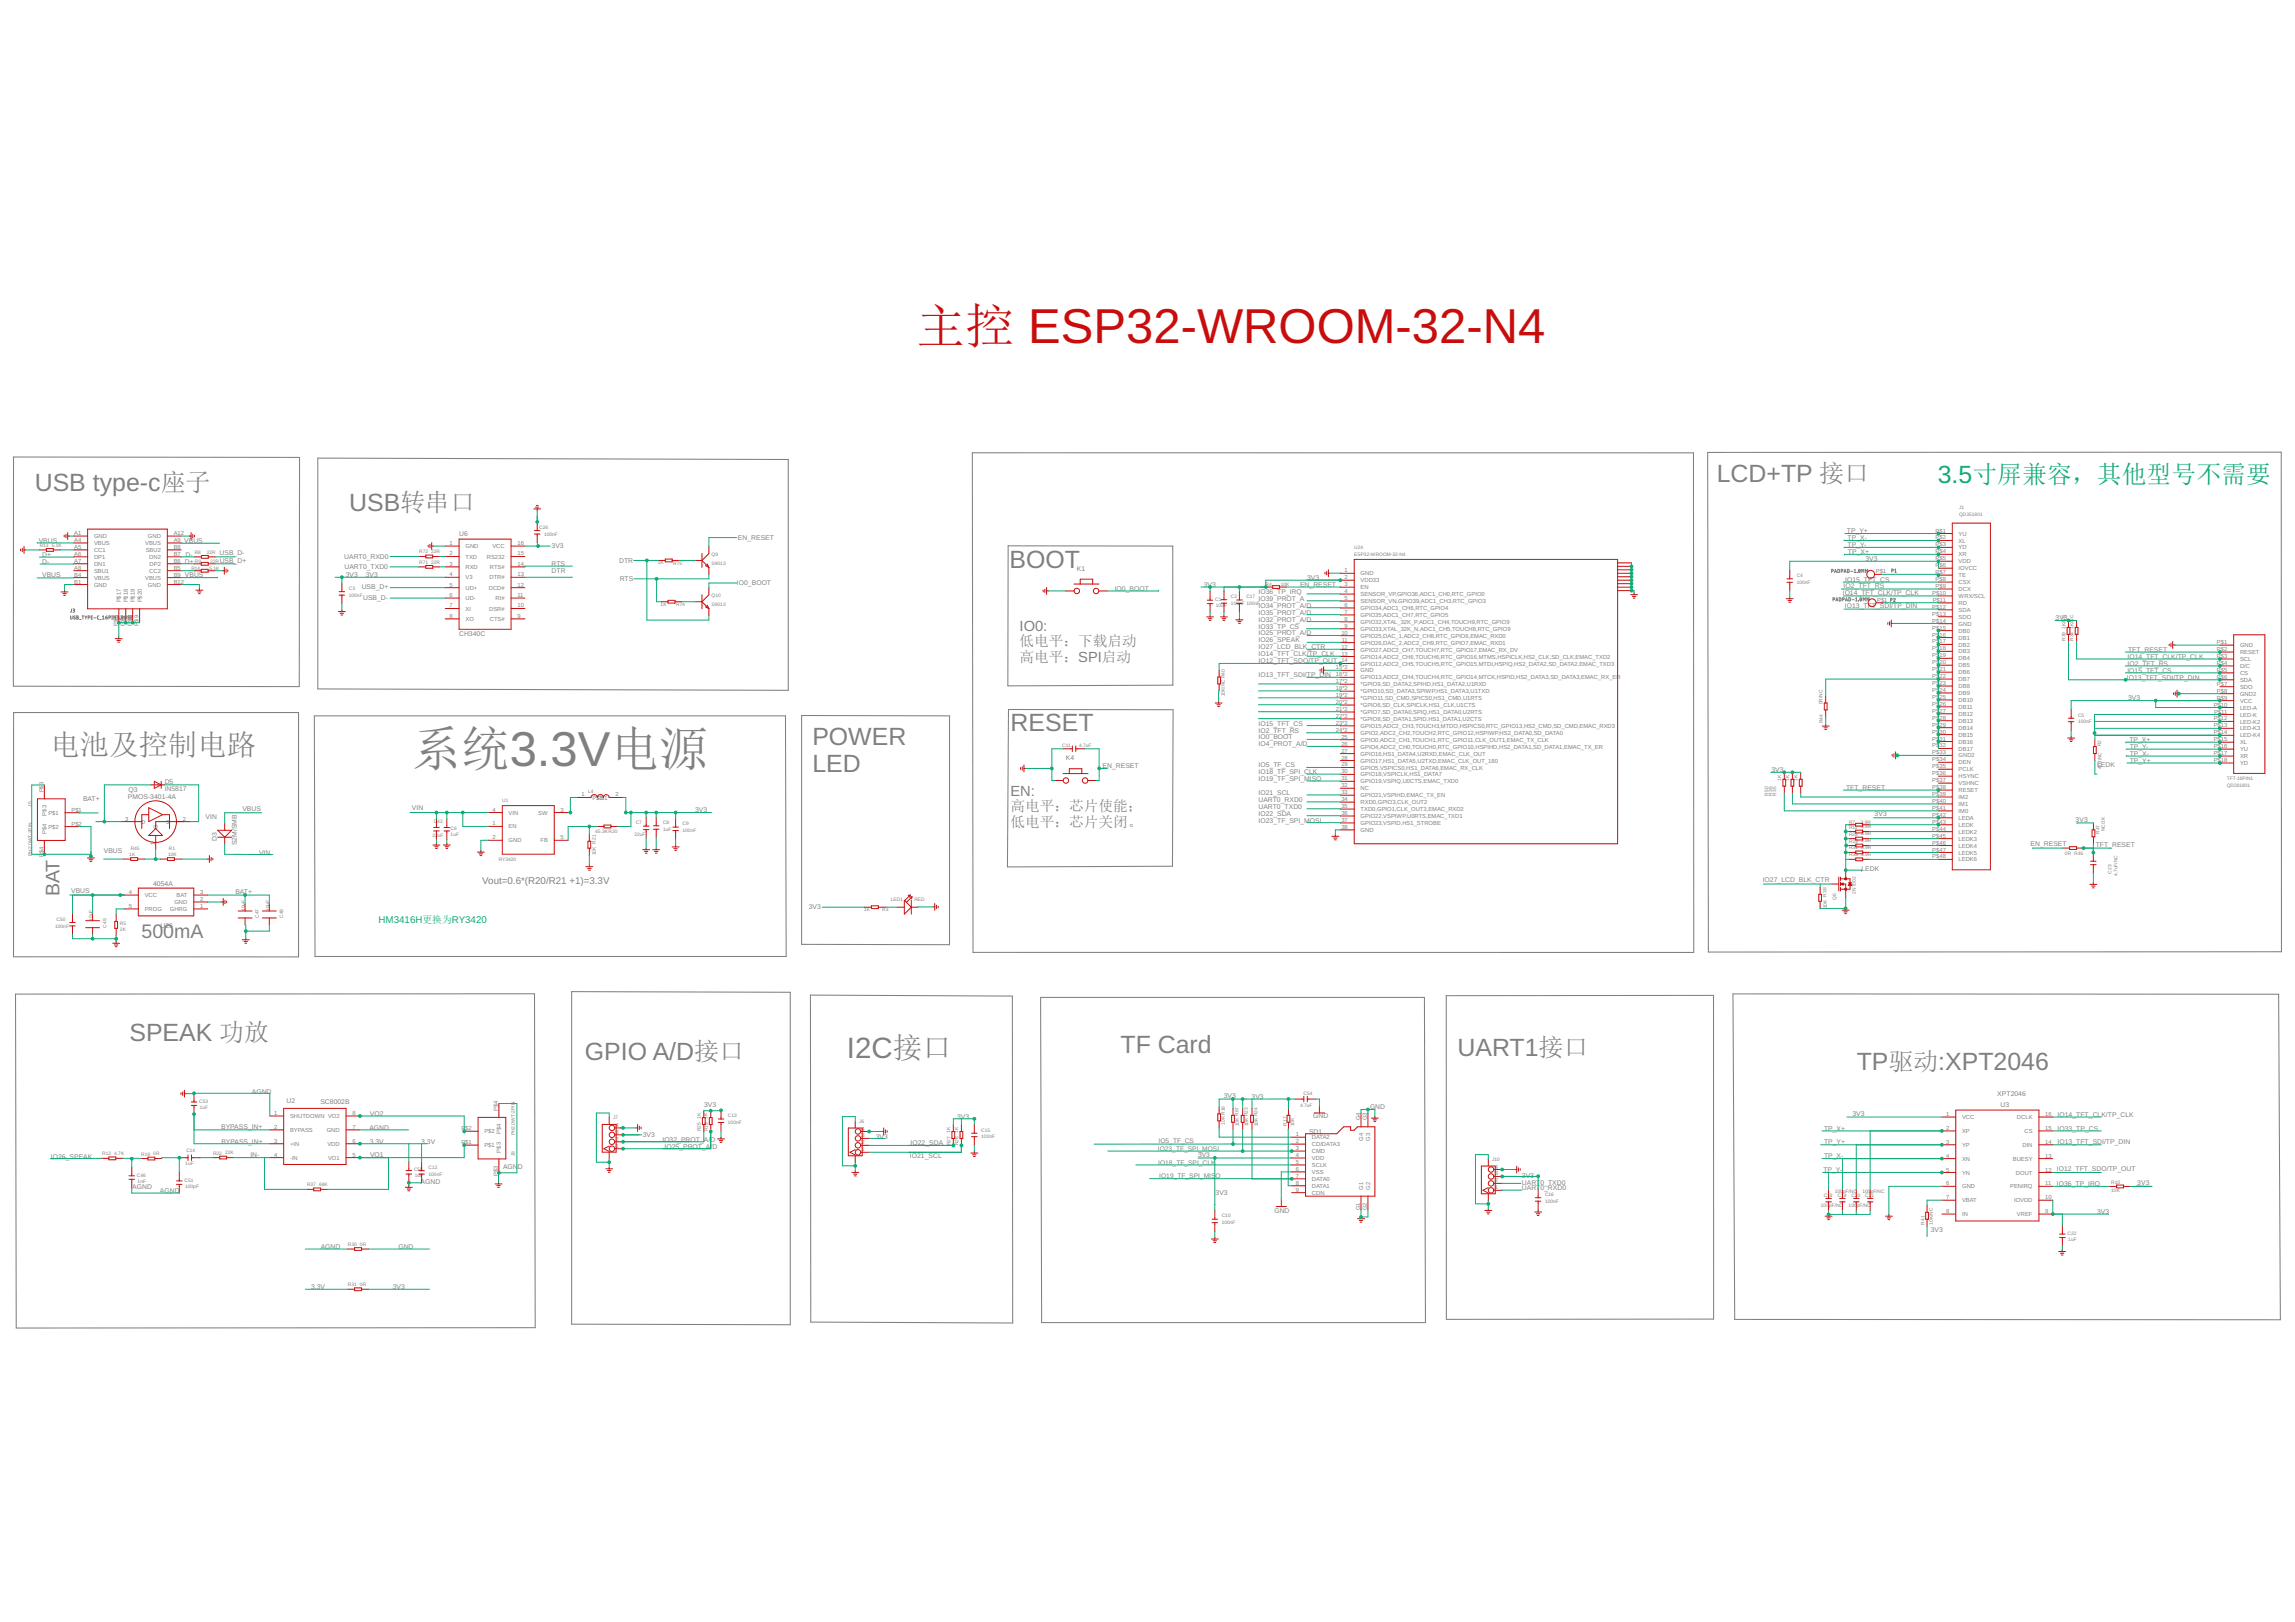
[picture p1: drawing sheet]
<svg xmlns="http://www.w3.org/2000/svg" width="841mm" height="594mm" viewBox="0 0 841 594" stroke-linecap="round" stroke-linejoin="round" font-family="sans-serif">
<defs><g id="words">
<text font-size="17.9" fill="#c90d0c" x="335.9" y="125.8">主控 ESP32-WROOM-32-N4</text>
<text font-size="17.9" fill="#808080" x="150.9" y="280.7">系统3.3V电源</text>
<g font-size="10.8" fill="#808080">
<text x="18.5" y="276.4">电池及控制电路</text>
<text x="310.4" y="387.4">I2C接口</text>
</g>
<g font-size="9.1" fill="#808080">
<text x="12.7" y="179.8">USB type-c座子</text>
<text x="629.1" y="176.7">LCD+TP 接口</text>
<text x="128" y="187.2">USB转串口</text>
<text x="370" y="208">BOOT</text>
<text x="370.4" y="267.6">RESET</text>
<text x="297.7" y="273">POWER</text>
<text x="297.7" y="282.7">LED</text>
<text x="47.4" y="381.1">SPEAK 功放</text>
<text x="214.4" y="388.2">GPIO A/D接口</text>
<text x="410.6" y="385.5">TF Card</text>
<text x="534.1" y="386.7">UART1接口</text>
<text x="680.4" y="391.9">TP驱动:XPT2046</text>
</g>
<text font-size="9.1" fill="#0dab76" x="710.1" y="176.9">3.5寸屏兼容，其他型号不需要</text>
<g font-size="7.2" fill="#808080">
<text x="21.8" y="328.3" transform="rotate(-90 21.8 328.3)">BAT</text>
<text x="51.8" y="343.6">500mA</text>
</g>
<g font-size="5.4" fill="#808080">
<text x="373.6" y="231">IO0:</text>
<text x="373.6" y="236.7">低电平：下载启动</text>
<text x="373.6" y="242.4">高电平：SPI启动</text>
<text x="370.3" y="291.5">EN:</text>
<text x="370.3" y="297.2">高电平：芯片使能；</text>
<text x="370.3" y="302.9">低电平：芯片关闭。</text>
</g>
<text font-size="3.6" fill="#808080" x="176.7" y="323.9">Vout=0.6*(R20/R21 +1)=3.3V</text>
<text font-size="3.6" fill="#0dab76" x="138.7" y="338.2">HM3416H更换为RY3420</text>
<g font-size="2.5" fill="#808080">
<text x="168.2" y="196.2">U6</text>
<text x="270.4" y="197.7">EN_RESET</text>
<text x="676.8" y="195.3">TP_Y+</text>
<text x="677.1" y="197.9">TP_X-</text>
<text x="14.2" y="198.7">VBUS</text>
<text x="67.5" y="199">VBUS</text>
<text x="80.5" y="203.4">USB_D-</text>
<text x="202.1" y="200.8">3V3</text>
<text x="677.1" y="200.5">TP_Y-</text>
<text x="677.2" y="203">TP_X+</text>
<text x="15.4" y="206.6">D-</text>
<text x="15.4" y="204">D+</text>
<text x="67.8" y="206.6">D+</text>
<text x="68" y="204">D-</text>
<text x="80.5" y="206.4">USB_D+</text>
<text x="126.2" y="204.6">UART0_RXD0</text>
<text x="126.3" y="208.4">UART0_TXD0</text>
<text x="202.1" y="209.9">DTR</text>
<text x="202.1" y="207.3">RTS</text>
<text x="226.9" y="206">DTR</text>
<text x="394.6" y="209.1">K1</text>
<text x="683.6" y="205.4">3V3</text>
<text x="15.4" y="211.4">VBUS</text>
<text x="67.8" y="211.4">VBUS</text>
<text x="126.7" y="211.2">3V3</text>
<text x="132.6" y="215.9">USB_D+</text>
<text x="134.1" y="211.4">3V3</text>
<text x="227.1" y="212.8">RTS</text>
<text x="270.1" y="214.2">IO0_BOOT</text>
<text x="441.1" y="215">3V3</text>
<text x="476.4" y="215">EN_RESET</text>
<text x="479" y="212.4">3V3</text>
<text x="675.6" y="215.5">IO2_TFT_RS</text>
<text x="676.2" y="213.1">IO15_TFT_CS</text>
<text x="133.1" y="219.7">USB_D-</text>
<text x="408.5" y="216.5">IO0_BOOT</text>
<text x="461.2" y="217.5">IO36_TP_IRQ</text>
<text x="461.2" y="220">IO39_PROT_A</text>
<text x="675.3" y="218">IO14_TFT_CLK/TP_CLK</text>
<text x="461.2" y="222.6">IO34_PROT_A/D</text>
<text x="461.2" y="225.1">IO35_PROT_A/D</text>
<text x="461.2" y="227.7">IO32_PROT_A/D</text>
<text x="676.1" y="222.6">IO13_TFT_SDI/TP_DIN</text>
<text x="753.3" y="227.2">3V3</text>
<text x="168.2" y="233">CH340C</text>
<text x="461.2" y="230.2">IO33_TP_CS</text>
<text x="461.2" y="232.7">IO25_PROT_A/D</text>
<text x="461.2" y="235.3">IO26_SPEAK</text>
<text x="461.2" y="237.8">IO27_LCD_BLK_CTR</text>
<text x="779.9" y="238.6">TFT_RESET</text>
<text x="461.2" y="240.4">IO14_TFT_CLK/TP_CLK</text>
<text x="461.2" y="242.9">IO12_TFT_SDO/TP_OUT</text>
<text x="779.6" y="244">IO2_TFT_RS</text>
<text x="779.6" y="241.4">IO14_TFT_CLK/TP_CLK</text>
<text x="461.2" y="248">IO13_TFT_SDI/TP_DIN</text>
<text x="779.4" y="249">IO13_TFT_SDI/TP_DIN</text>
<text x="779.6" y="246.3">IO15_TFT_CS</text>
<text x="779.9" y="256.4">3V3</text>
<text x="461.2" y="268.3">IO2_TFT_RS</text>
<text x="461.2" y="265.8">IO15_TFT_CS</text>
<text x="461.2" y="270.8">IO0_BOOT</text>
<text x="461.2" y="273.4">IO4_PROT_A/D</text>
<text x="780.3" y="271.8">TP_X+</text>
<text x="780.4" y="274.4">TP_Y-</text>
<text x="390.6" y="278.5">K4</text>
<text x="404.1" y="281.2">EN_RESET</text>
<text x="461.2" y="281">IO5_TF_CS</text>
<text x="768.5" y="281">LEDK</text>
<text x="780.4" y="276.9">TP_X-</text>
<text x="780.4" y="279.3">TP_Y+</text>
<text x="60.3" y="287">D5</text>
<text x="461.2" y="283.5">IO18_TF_SPI_CLK</text>
<text x="461.2" y="286.1">IO19_TF_SPI_MISO</text>
<text x="649.1" y="282.8">3V3</text>
<text x="30.4" y="293.4">BAT+</text>
<text x="46.9" y="292.8">PMOS-3401-4A</text>
<text x="47.1" y="290.3">Q3</text>
<text x="60.3" y="289.8">IN5817</text>
<text x="461.2" y="293.7">UART0_RXD0</text>
<text x="461.2" y="291.2">IO21_SCL</text>
<text x="676.5" y="289.2">TFT_RESET</text>
<text x="75.3" y="299.9">VIN</text>
<text x="88.8" y="297.2">VBUS</text>
<text x="151" y="296.7">VIN</text>
<text x="254.7" y="297.3">3V3</text>
<text x="461.2" y="296.2">UART0_TXD0</text>
<text x="461.2" y="298.8">IO22_SDA</text>
<text x="687" y="299">3V3</text>
<text x="461.2" y="301.3">IO23_TF_SPI_MOSI</text>
<text x="760.6" y="301.1">3V3</text>
<text x="79.5" y="308.1" transform="rotate(-90 79.5 308.1)">D3</text>
<text x="86.7" y="309.5" transform="rotate(-90 86.7 309.5)">S2M/SMB</text>
<text x="744.1" y="309.7">EN_RESET</text>
<text x="768" y="310.2">TFT_RESET</text>
<text x="38" y="312.6">VBUS</text>
<text x="94.9" y="313.2">VIN</text>
<text x="646" y="323.2">IO27_LCD_BLK_CTR</text>
<text x="682.2" y="319.1">LEDK</text>
<text x="26.1" y="327.1">VBUS</text>
<text x="56.1" y="324.5">4054A</text>
<text x="86.3" y="327.6">BAT+</text>
<text x="296.4" y="332.9">3V3</text>
<text x="58.8" y="339.8">U26</text>
<text x="92.3" y="400.6">AGND</text>
<text x="731.9" y="401.5">XPT2046</text>
<text x="105" y="404.2">U2</text>
<text x="117.4" y="404.4">SC8002B</text>
<text x="258" y="405.4">3V3</text>
<text x="448.5" y="402.1">3V3</text>
<text x="458.6" y="402.6">3V3</text>
<text x="502.1" y="406.1">GND</text>
<text x="733.1" y="405.3">U3</text>
<text x="81" y="413.5">BYPASS_IN+</text>
<text x="135.3" y="413.8">AGND</text>
<text x="135.6" y="408.6">VO2</text>
<text x="350.7" y="409.8">3V3</text>
<text x="481.2" y="409.7">GND</text>
<text x="678.9" y="408.7">3V3</text>
<text x="754" y="409">IO14_TFT_CLK/TP_CLK</text>
<text x="81.1" y="419">BYPASS_IN+</text>
<text x="135.5" y="419">3.3V</text>
<text x="154.4" y="418.9">3.3V</text>
<text x="235.6" y="416.3">3V3</text>
<text x="242.8" y="418.1">IO32_PROT_</text>
<text x="258" y="418.1">A/D</text>
<text x="320.9" y="417.1">3V3</text>
<text x="333.7" y="419.4">IO22_SDA</text>
<text x="479.7" y="415.2">SD1</text>
<text x="668.4" y="414.3">TP_X+</text>
<text x="668.4" y="419.2">TP_Y+</text>
<text x="754" y="414.1">IO33_TP_CS</text>
<text x="754" y="419.2">IO13_TFT_SDI/TP_DIN</text>
<text x="18.7" y="424.3">IO26_SPEAK</text>
<text x="91.7" y="423.8">IN-</text>
<text x="135.6" y="423.9">VO1</text>
<text x="243.5" y="420.7">IO25_PROT_A/</text>
<text x="261.1" y="420.7">D</text>
<text x="333.4" y="424.2">IO21_SCL</text>
<text x="668.4" y="424.2">TP_X-</text>
<text x="184.3" y="428.3">AGN</text>
<text x="189.8" y="428.3">D</text>
<text x="557.7" y="431.5">3V3</text>
<text x="668.2" y="429.3">TP_Y-</text>
<text x="753.8" y="429.1">IO12_TFT_SDO/TP_OUT</text>
<text x="48.5" y="435.4">AGND</text>
<text x="58.6" y="436.9">AGND</text>
<text x="154.1" y="433.6">AGND</text>
<text x="445.4" y="437.7">3V3</text>
<text x="557.7" y="435.9">UART0_RXD0</text>
<text x="557.7" y="434.1">UART0_TXD0</text>
<text x="753.8" y="434.4">IO36_TP_IRQ</text>
<text x="783.2" y="434.1">3V3</text>
<text x="467" y="444.4">GND</text>
<text x="768.5" y="444.6">3V3</text>
<text x="707.6" y="451.2">3V3</text>
<text x="117.5" y="457.5">AGND</text>
<text x="146" y="457.5">GND</text>
<text x="114" y="472.2">3.3V</text>
<text x="144" y="472.2">3V3</text>
</g>
<g font-size="2.4" fill="#808080">
<text x="424.6" y="418.5">IO5_TF_CS</text>
<text x="424.3" y="421.5">IO23_TF_SPI_MOSI</text>
<text x="439.1" y="423.9">3V3</text>
<text x="424.5" y="426.5">IO18_TF_SPI_CLK</text>
<text x="424.8" y="431.5">IO19_TF_SPI_MIS</text>
<text x="445.4" y="431.5">O</text>
</g>
<g font-size="2.1" fill="#808080">
<text x="27.2" y="196">A1</text>
<text x="34.5" y="197.1">GND</text>
<text x="54.2" y="197.1">GND</text>
<text x="63.7" y="196">A12</text>
<text x="709.3" y="195">P$1</text>
<text x="709.3" y="197.6">P$2</text>
<text x="717.8" y="196.2">YU</text>
<text x="27.2" y="198.5">A4</text>
<text x="27.2" y="201.1">A5</text>
<text x="27.2" y="203.6">A6</text>
<text x="34.5" y="199.6">VBUS</text>
<text x="34.5" y="202.2">CC1</text>
<text x="53.2" y="199.6">VBUS</text>
<text x="53.4" y="202.2">SBU2</text>
<text x="63.7" y="203.6">B7</text>
<text x="63.7" y="201.1">B8</text>
<text x="63.7" y="198.5">A9</text>
<text x="164.7" y="199.6">1</text>
<text x="164.7" y="203.5">2</text>
<text x="170.6" y="200.8">GND</text>
<text x="180.4" y="200.8">VCC</text>
<text x="189.6" y="203.5">15</text>
<text x="189.6" y="199.6">16</text>
<text x="709.3" y="200.1">P$3</text>
<text x="709.3" y="202.7">P$4</text>
<text x="717.8" y="198.7">XL</text>
<text x="717.8" y="201.2">YD</text>
<text x="717.8" y="203.8">XR</text>
<text x="27.2" y="206.1">A7</text>
<text x="27.2" y="208.7">A8</text>
<text x="34.5" y="204.7">DP1</text>
<text x="34.5" y="207.3">DN1</text>
<text x="34.5" y="209.8">SBU1</text>
<text x="54.7" y="209.8">CC2</text>
<text x="54.7" y="204.7">DN2</text>
<text x="54.8" y="207.3">DP2</text>
<text x="63.7" y="208.7">B5</text>
<text x="63.7" y="206.1">B6</text>
<text x="164.7" y="207.3">3</text>
<text x="170.6" y="204.6">TXD</text>
<text x="170.6" y="208.4">RXD</text>
<text x="178.4" y="204.6">RS232</text>
<text x="179.5" y="208.4">RTS#</text>
<text x="189.6" y="207.3">14</text>
<text x="492.8" y="209.6">1</text>
<text x="709.3" y="205.2">P$5</text>
<text x="709.3" y="207.7">P</text>
<text x="710.7" y="207.7">$6</text>
<text x="717.8" y="206.3">VDD</text>
<text x="717.8" y="208.9">IOVCC</text>
<text x="27.2" y="211.2">B4</text>
<text x="27.2" y="213.8">B1</text>
<text x="34.5" y="212.3">VBUS</text>
<text x="34.5" y="214.9">GND</text>
<text x="53.2" y="212.3">VBUS</text>
<text x="54.2" y="214.9">GND</text>
<text x="63.7" y="213.8">B12</text>
<text x="63.7" y="211.2">B9</text>
<text x="164.7" y="211.1">4</text>
<text x="164.7" y="214.9">5</text>
<text x="170.6" y="212.2">V3</text>
<text x="179.4" y="212.2">DTR#</text>
<text x="189.6" y="214.9">12</text>
<text x="189.6" y="211.1">13</text>
<text x="492.8" y="212.2">2</text>
<text x="492.8" y="214.7">3</text>
<text x="498.6" y="210.7">GND</text>
<text x="498.6" y="213.3">VDD33</text>
<text x="498.6" y="215.8">EN</text>
<text x="687.4" y="210">P$1</text>
<text x="709.3" y="210.3">P$7</text>
<text x="709.3" y="212.8">P$8</text>
<text x="709.3" y="215.4">P$9</text>
<text x="717.8" y="211.4">TE</text>
<text x="717.8" y="213.9">CSX</text>
<text x="44.3" y="220.7" transform="rotate(-90 44.3 220.7)">P$17</text>
<text x="46.8" y="220.7" transform="rotate(-90 46.8 220.7)">P$18</text>
<text x="49.4" y="220.7" transform="rotate(-90 49.4 220.7)">P$19</text>
<text x="51.9" y="220.7" transform="rotate(-90 51.9 220.7)">P$20</text>
<text x="164.7" y="218.7">6</text>
<text x="170.6" y="216">UD+</text>
<text x="170.6" y="219.8">UD-</text>
<text x="179.1" y="216">DCD#</text>
<text x="181.6" y="219.8">RI#</text>
<text x="189.6" y="218.7">11</text>
<text x="492.8" y="217.2">4</text>
<text x="492.8" y="219.8">5</text>
<text x="498.6" y="218.4">SENSOR_VP,GPIO36,ADC1_CH0,RTC_GPIO0</text>
<text x="498.6" y="220.9">SENSOR_VN,GPIO39,ADC1_CH3,RTC_GPIO3</text>
<text x="687.9" y="220.4">P$1</text>
<text x="708.1" y="217.9">P$10</text>
<text x="708.3" y="220.4">P$11</text>
<text x="717.8" y="216.5">DCX</text>
<text x="717.8" y="219">WRX/SCL</text>
<text x="717.8" y="221.6">RD</text>
<text x="45.7" y="227.7" transform="rotate(-90 45.7 227.7)">$7</text>
<text x="48.3" y="227.7" transform="rotate(-90 48.3 227.7)">$8</text>
<text x="50.8" y="227.7" transform="rotate(-90 50.8 227.7)">$9</text>
<text x="164.7" y="222.5">7</text>
<text x="164.7" y="226.3">8</text>
<text x="170.6" y="223.6">XI</text>
<text x="170.6" y="227.4">XO</text>
<text x="179.3" y="223.6">DSR#</text>
<text x="179.5" y="227.4">CTS#</text>
<text x="189.6" y="226.3">9</text>
<text x="189.6" y="222.5">10</text>
<text x="492.8" y="222.3">6</text>
<text x="492.8" y="224.9">7</text>
<text x="492.8" y="227.4">8</text>
<text x="498.6" y="223.4">GPIO34,ADC1_CH6,RTC_GPIO4</text>
<text x="498.6" y="226">GPIO35,ADC1_CH7,RTC_GPIO5</text>
<text x="708.1" y="223">P$12</text>
<text x="708.1" y="225.5">P$13</text>
<text x="717.8" y="224.1">SDA</text>
<text x="717.8" y="226.6">SDO</text>
<text x="43.2" y="229.1" transform="rotate(-90 43.2 229.1)">P$6</text>
<text x="45.7" y="229.1" transform="rotate(-90 45.7 229.1)">P</text>
<text x="48.3" y="229.1" transform="rotate(-90 48.3 229.1)">P</text>
<text x="50.8" y="229.1" transform="rotate(-90 50.8 229.1)">P</text>
<text x="491.6" y="232.5">10</text>
<text x="492.8" y="229.9">9</text>
<text x="498.6" y="228.5">GPIO32,XTAL_32K_P,ADC1_CH4,TOUCH9,RTC_GPIO9</text>
<text x="498.6" y="231.1">GPIO33,XTAL_32K_N,ADC1_CH5,TOUCH8,RTC_GPIO9</text>
<text x="498.6" y="233.6">GPIO25,DAC_1,ADC2_CH8,RTC_GPIO6,EMAC_RXD0</text>
<text x="708.1" y="228.1">P$14</text>
<text x="708.1" y="230.6">P$15</text>
<text x="708.1" y="233.1">P$</text>
<text x="710.7" y="233.1">16</text>
<text x="717.8" y="229.2">GND</text>
<text x="717.8" y="231.7">DB0</text>
<text x="491.6" y="237.6">12</text>
<text x="491.7" y="235">11</text>
<text x="498.6" y="236.1">GPIO26,DAC_2,ADC2_CH9,RTC_GPIO7,EMAC_RXD1</text>
<text x="498.6" y="238.7">GPIO27,ADC2_CH7,TOUCH7,RTC_GPIO17,EMAC_RX_DV</text>
<text x="708.1" y="235.7">P$</text>
<text x="708.1" y="238.2">P$</text>
<text x="710.7" y="235.7">17</text>
<text x="710.7" y="238.2">18</text>
<text x="717.8" y="234.3">DB1</text>
<text x="717.8" y="236.8">DB2</text>
<text x="717.8" y="239.3">DB3</text>
<text x="812.4" y="235.9">P$1</text>
<text x="812.4" y="238.5">P$2</text>
<text x="820.9" y="237.1">GND</text>
<text x="820.9" y="239.6">RESET</text>
<text x="489.6" y="245.2">15*2</text>
<text x="491.6" y="240.1">13</text>
<text x="491.6" y="242.6">14</text>
<text x="498.6" y="241.2">GPIO14,ADC2_CH6,TOUCH6,RTC_GPIO16,MTMS,HSPICLK,HS2_CLK,SD_CLK,EMAC_TXD2</text>
<text x="498.6" y="243.8">GPIO12,ADC2_CH5,TOUCH5,RTC_GPIO15,MTDI,HSPIQ,HS2_DATA2,SD_DATA2,EMAC_TXD3</text>
<text x="708.1" y="240.8">P$</text>
<text x="708.1" y="243.3">P$</text>
<text x="708.1" y="245.8">P$</text>
<text x="710.7" y="240.8">19</text>
<text x="710.7" y="243.3">20</text>
<text x="710.7" y="245.8">21</text>
<text x="717.8" y="241.9">DB4</text>
<text x="717.8" y="244.4">DB5</text>
<text x="812.4" y="241">P$3</text>
<text x="812.4" y="243.6">P$4</text>
<text x="820.9" y="242.1">SCL</text>
<text x="820.9" y="244.7">D/C</text>
<text x="489.6" y="247.7">16*2</text>
<text x="489.6" y="250.3">17*2</text>
<text x="498.6" y="246.3">GND</text>
<text x="498.6" y="248.8">GPIO13,ADC2_CH4,TOUCH4,RTC_GPIO14,MTCK,HSPID,HS2_DATA3,SD_DATA3,EMAC_RX_ER</text>
<text x="498.6" y="251.4">*GPIO9,SD_DATA2,SPIHD,HS1_DATA2,U1RXD</text>
<text x="708.1" y="248.4">P$</text>
<text x="708.1" y="250.9">P$</text>
<text x="710.7" y="248.4">22</text>
<text x="710.7" y="250.9">23</text>
<text x="717.8" y="247">DB6</text>
<text x="717.8" y="249.5">DB7</text>
<text x="812.4" y="246.1">P$5</text>
<text x="812.4" y="248.6">P$6</text>
<text x="812.4" y="251.2">P$7</text>
<text x="820.9" y="247.2">CS</text>
<text x="820.9" y="249.8">SDA</text>
<text x="489.6" y="252.8">18*2</text>
<text x="489.6" y="255.3">19*2</text>
<text x="489.6" y="257.9">20*2</text>
<text x="498.6" y="253.9">*GPIO10,SD_DATA3,SPIWP,HS1_DATA3,U1TXD</text>
<text x="498.6" y="256.5">*GPIO11,SD_CMD,SPICS0,HS1_CMD,U1RTS</text>
<text x="708.1" y="253.5">P$</text>
<text x="708.1" y="256">P$</text>
<text x="710.7" y="253.5">24</text>
<text x="710.7" y="256">25</text>
<text x="717.8" y="252">DB8</text>
<text x="717.8" y="254.6">DB9</text>
<text x="717.8" y="257.1">DB10</text>
<text x="812.4" y="253.7">P$8</text>
<text x="812.4" y="256.3">P$9</text>
<text x="820.9" y="252.3">SDO</text>
<text x="820.9" y="254.8">GND2</text>
<text x="820.9" y="257.4">VCC</text>
<text x="489.6" y="260.4">21*2</text>
<text x="489.6" y="263">22*2</text>
<text x="498.6" y="259">*GPIO6,SD_CLK,SPICLK,HS1_CLK,U1CTS</text>
<text x="498.6" y="261.5">*GPIO7,SD_DATA0,SPIQ,HS1_DATA0,U2RTS</text>
<text x="708.1" y="258.5">P$</text>
<text x="708.1" y="261.1">P$</text>
<text x="708.1" y="263.6">P$</text>
<text x="710.7" y="258.5">26</text>
<text x="710.7" y="261.1">27</text>
<text x="710.7" y="263.6">28</text>
<text x="717.8" y="259.7">DB11</text>
<text x="717.8" y="262.2">DB12</text>
<text x="811.2" y="258.8">P$10</text>
<text x="811.2" y="263.9">P$12</text>
<text x="811.4" y="261.3">P$11</text>
<text x="820.9" y="259.9">LED-A</text>
<text x="820.9" y="262.5">LED-K</text>
<text x="489.6" y="265.5">23*2</text>
<text x="489.6" y="268">24*2</text>
<text x="498.6" y="264.1">*GPIO8,SD_DATA1,SPID,HS1_DATA1,U2CTS</text>
<text x="498.6" y="266.6">GPIO15,ADC2_CH3,TOUCH3,MTDO,HSPICS0,RTC_GPIO13,HS2_CMD,SD_CMD,EMAC_RXD3</text>
<text x="498.6" y="269.2">GPIO2,ADC2_CH2,TOUCH2,RTC_GPIO12,HSPIWP,HS2_DATA0,SD_DATA0</text>
<text x="708.1" y="266.2">P$</text>
<text x="708.1" y="268.7">P$</text>
<text x="710.7" y="266.2">29</text>
<text x="710.7" y="268.7">30</text>
<text x="717.8" y="264.7">DB13</text>
<text x="717.8" y="267.3">DB14</text>
<text x="717.8" y="269.8">DB15</text>
<text x="811.2" y="266.4">P$13</text>
<text x="811.2" y="269">P$14</text>
<text x="820.9" y="265">LED-K2</text>
<text x="820.9" y="267.5">LED-K3</text>
<text x="491.6" y="270.6">25</text>
<text x="491.6" y="273.1">26</text>
<text x="491.6" y="275.7">27</text>
<text x="498.6" y="271.7">GPIO0,ADC2_CH1,TOUCH1,RTC_GPIO11,CLK_OUT1,EMAC_TX_CLK</text>
<text x="498.6" y="274.2">GPIO4,ADC2_CH0,TOUCH0,RTC_GPIO10,HSPIHD,HS2_DATA1,SD_DATA1,EMAC_TX_ER</text>
<text x="708.1" y="271.2">P$</text>
<text x="708.1" y="273.8">P$</text>
<text x="710.7" y="271.2">31</text>
<text x="710.7" y="273.8">32</text>
<text x="717.8" y="272.4">DB16</text>
<text x="717.8" y="274.9">DB17</text>
<text x="811.2" y="271.5">P$15</text>
<text x="811.2" y="274">P$16</text>
<text x="820.9" y="270.1">LED-K4</text>
<text x="820.9" y="272.6">XL</text>
<text x="820.9" y="275.2">YU</text>
<text x="491.6" y="278.2">28</text>
<text x="491.6" y="280.7">29</text>
<text x="498.6" y="276.8">GPIO16,HS1_DATA4,U2RXD,EMAC_CLK_OUT</text>
<text x="498.6" y="279.3">GPIO17,HS1_DATA5,U2TXD,EMAC_CLK_OUT_180</text>
<text x="498.6" y="281.9">GPIO5,VSPICS0,HS1_DATA6,EMAC_RX_CLK</text>
<text x="708.1" y="276.3">P$33</text>
<text x="708.1" y="278.9">P$34</text>
<text x="708.1" y="281.4">P$35</text>
<text x="717.8" y="277.4">GND2</text>
<text x="717.8" y="280">DEN</text>
<text x="811.2" y="276.6">P$17</text>
<text x="811.2" y="279.1">P$18</text>
<text x="820.9" y="277.7">XR</text>
<text x="820.9" y="280.2">YD</text>
<text x="491.6" y="283.3">30</text>
<text x="491.6" y="285.8">31</text>
<text x="498.6" y="284.4">GPIO18,VSPICLK,HS1_DATA7</text>
<text x="498.6" y="286.9">GPIO19,VSPIQ,U0CTS,EMAC_TXD0</text>
<text x="708.1" y="283.9">P$36</text>
<text x="708.1" y="286.5">P$37</text>
<text x="717.8" y="282.5">PCLK</text>
<text x="717.8" y="285.1">HSYNC</text>
<text x="717.8" y="287.6">VSHNC</text>
<text x="15.9" y="290.3" transform="rotate(-90 15.9 290.3)">P$3</text>
<text x="213.1" y="291.7">1</text>
<text x="217.1" y="292.8">P$P2$1</text>
<text x="225.5" y="291.7">2</text>
<text x="491.6" y="288.4">32</text>
<text x="491.6" y="290.9">33</text>
<text x="491.6" y="293.4">34</text>
<text x="498.6" y="289.5">NC</text>
<text x="498.6" y="292">GPIO21,VSPIHD,EMAC_TX_EN</text>
<text x="708.1" y="289">P$38</text>
<text x="708.1" y="291.6">P$39</text>
<text x="717.8" y="290.1">RESET</text>
<text x="717.8" y="292.7">IM2</text>
<text x="17" y="298.7" transform="rotate(-90 17 298.7)">P$3</text>
<text x="17.7" y="298.4">P$1</text>
<text x="26.2" y="297.3">P$1</text>
<text x="180.5" y="297.2">4</text>
<text x="186.4" y="298.4">VIN</text>
<text x="197.2" y="298.4">SW</text>
<text x="205.4" y="297.2">3</text>
<text x="491.6" y="296">35</text>
<text x="491.6" y="298.5">36</text>
<text x="498.6" y="294.6">RXD0,GPIO3,CLK_OUT2</text>
<text x="498.6" y="297.1">TXD0,GPIO1,CLK_OUT3,EMAC_RXD2</text>
<text x="498.6" y="299.6">GPIO22,VSPIWP,U0RTS,EMAC_TXD1</text>
<text x="708.1" y="294.1">P$40</text>
<text x="708.1" y="296.6">P$41</text>
<text x="708.1" y="299.2">P$42</text>
<text x="717.8" y="295.2">IM1</text>
<text x="717.8" y="297.8">IM0</text>
<text x="17" y="305.5" transform="rotate(-90 17 305.5)">P$4</text>
<text x="17.7" y="303.5">P$2</text>
<text x="26.2" y="302.4">P$2</text>
<text x="45.9" y="300.6">3</text>
<text x="51.8" y="301.7">D</text>
<text x="57.8" y="303.7" transform="rotate(-90 57.8 303.7)">G</text>
<text x="60.9" y="301.7">S</text>
<text x="67" y="300.6">2</text>
<text x="180.5" y="302.3">1</text>
<text x="186.4" y="303.4">EN</text>
<text x="491.6" y="301.1">37</text>
<text x="491.6" y="303.6">38</text>
<text x="498.6" y="302.2">GPIO23,VSPID,HS1_STROBE</text>
<text x="498.6" y="304.7">GND</text>
<text x="708.1" y="301.7">P$43</text>
<text x="708.1" y="304.3">P$44</text>
<text x="717.8" y="300.3">LEDA</text>
<text x="717.8" y="302.8">LEDK</text>
<text x="717.8" y="305.4">LEDK2</text>
<text x="56.7" y="309.5" transform="rotate(-90 56.7 309.5)">1</text>
<text x="180.5" y="307.4">2</text>
<text x="186.4" y="308.5">GND</text>
<text x="198" y="308.5">FB</text>
<text x="205.4" y="307.4">5</text>
<text x="708.1" y="306.8">P$45</text>
<text x="708.1" y="309.3">P$46</text>
<text x="708.1" y="311.9">P$47</text>
<text x="717.8" y="307.9">LEDK3</text>
<text x="717.8" y="310.5">LEDK4</text>
<text x="15.9" y="314" transform="rotate(-90 15.9 314)">P</text>
<text x="15.9" y="312.5" transform="rotate(-90 15.9 312.5)">$4</text>
<text x="708.1" y="314.4">P$48</text>
<text x="717.8" y="313">LEDK5</text>
<text x="717.8" y="315.5">LEDK6</text>
<text x="47.2" y="327.5">4</text>
<text x="53" y="328.6">VCC</text>
<text x="64.7" y="328.6">BAT</text>
<text x="73.4" y="327.5">3</text>
<text x="47.2" y="332.6">5</text>
<text x="53" y="333.7">PROG</text>
<text x="62.2" y="333.7">GHRG</text>
<text x="63.9" y="331.1">GND</text>
<text x="73.4" y="332.6">1</text>
<text x="73.4" y="330">2</text>
<text x="182.5" y="406.9" transform="rotate(-90 182.5 406.9)">P$4</text>
<text x="100.4" y="408.4">1</text>
<text x="100.4" y="413.5">2</text>
<text x="106.3" y="409.5">SHUTDOWN VO2</text>
<text x="129.2" y="413.5">7</text>
<text x="129.2" y="408.4">8</text>
<text x="169.1" y="414">P</text>
<text x="170.5" y="414">$2</text>
<text x="225.6" y="412.8">4</text>
<text x="498.4" y="410.4" transform="rotate(-90 498.4 410.4)">G4</text>
<text x="500.9" y="410.4" transform="rotate(-90 500.9 410.4)">G3</text>
<text x="713.2" y="408.8">1</text>
<text x="713.2" y="413.8">2</text>
<text x="719" y="409.9">VCC</text>
<text x="739.1" y="409.9">DCLK</text>
<text x="749.5" y="413.8">15</text>
<text x="749.5" y="408.8">16</text>
<text x="100.4" y="418.5">3</text>
<text x="106.3" y="414.6">BYPASS</text>
<text x="106.3" y="419.7">+IN</text>
<text x="119.7" y="414.6">GND</text>
<text x="120" y="419.7">VDD</text>
<text x="129.2" y="418.5">6</text>
<text x="169.1" y="419.1">P$1</text>
<text x="177.5" y="415.1">P$2</text>
<text x="183.6" y="415.4" transform="rotate(-90 183.6 415.4)">P$4</text>
<text x="225.6" y="417.8">2</text>
<text x="225.6" y="415.3">3</text>
<text x="315.8" y="419.2">2</text>
<text x="315.8" y="416.6">3</text>
<text x="315.8" y="414.1">4</text>
<text x="474.9" y="416.2">1</text>
<text x="474.9" y="418.7">2</text>
<text x="480.8" y="417.3">DATA2</text>
<text x="480.8" y="419.8">CD/DATA3</text>
<text x="499.5" y="417.9" transform="rotate(-90 499.5 417.9)">G4</text>
<text x="502.1" y="417.9" transform="rotate(-90 502.1 417.9)">G3</text>
<text x="713.2" y="418.9">3</text>
<text x="719" y="415">XP</text>
<text x="741.9" y="415">CS</text>
<text x="749.5" y="418.9">14</text>
<text x="100.4" y="423.6">4</text>
<text x="106.3" y="424.7">-IN</text>
<text x="120.2" y="424.7">VO1</text>
<text x="129.2" y="423.6">5</text>
<text x="177.5" y="420.2">P$1</text>
<text x="183.6" y="422.2" transform="rotate(-90 183.6 422.2)">P$3</text>
<text x="225.6" y="420.4">1</text>
<text x="315.8" y="421.7">1</text>
<text x="474.9" y="421.2">3</text>
<text x="474.9" y="423.8">4</text>
<text x="480.8" y="422.4">CMD</text>
<text x="480.8" y="424.9">VDD</text>
<text x="713.2" y="424">4</text>
<text x="719" y="420">YP</text>
<text x="719" y="425.1">XN</text>
<text x="737.6" y="425.1">BUESY</text>
<text x="741.2" y="420">DIN</text>
<text x="749.5" y="424">13</text>
<text x="182.5" y="430.6" transform="rotate(-90 182.5 430.6)">P$3</text>
<text x="474.9" y="426.3">5</text>
<text x="474.9" y="428.9">6</text>
<text x="474.9" y="431.4">7</text>
<text x="480.8" y="427.4">SCLK</text>
<text x="480.8" y="430">VSS</text>
<text x="547.7" y="430.5">3</text>
<text x="547.7" y="428">4</text>
<text x="713.2" y="429.1">5</text>
<text x="719" y="430.2">YN</text>
<text x="738.8" y="430.2">DOUT</text>
<text x="749.5" y="429.1">12</text>
<text x="474.9" y="433.9">8</text>
<text x="474.9" y="436.5">9</text>
<text x="480.8" y="432.5">DATA0</text>
<text x="480.8" y="435.1">DATA1</text>
<text x="480.8" y="437.6">CDN</text>
<text x="499.5" y="435.8" transform="rotate(-90 499.5 435.8)">G1</text>
<text x="502.1" y="435.8" transform="rotate(-90 502.1 435.8)">G2</text>
<text x="547.7" y="435.6">1</text>
<text x="547.7" y="433.1">2</text>
<text x="713.2" y="434.2">6</text>
<text x="719" y="435.3">GND</text>
<text x="736.6" y="435.3">PENIRQ</text>
<text x="749.5" y="434.2">11</text>
<text x="498.4" y="443.3" transform="rotate(-90 498.4 443.3)">G1</text>
<text x="500.9" y="443.3" transform="rotate(-90 500.9 443.3)">G2</text>
<text x="713.2" y="439.2">7</text>
<text x="719" y="440.4">VBAT</text>
<text x="738.1" y="440.4">IOVDD</text>
<text x="749.5" y="439.2">10</text>
<text x="713.2" y="444.3">8</text>
<text x="719" y="445.4">IN</text>
<text x="739.1" y="445.4">VREF</text>
<text x="749.5" y="444.3">9</text>
</g>
<g font-size="1.8" fill="#808080">
<text x="718" y="189.1">QD351801</text>
<text x="718" y="186.5">J1</text>
<text x="197.6" y="193.6">C26</text>
<text x="199.4" y="196.2">100nF</text>
<text x="14.6" y="200.3">R13</text>
<text x="19" y="200.3">5.1K</text>
<text x="71.3" y="202.9">R8</text>
<text x="75.8" y="202.8">22R</text>
<text x="153.6" y="202.7">R72</text>
<text x="158" y="202.7">22R</text>
<text x="260.8" y="203.6">Q9</text>
<text x="496.3" y="203.6">ESP32-WROOM-32-N4</text>
<text x="496.3" y="201.1">U24</text>
<text x="70.1" y="208.7">R14</text>
<text x="71.4" y="206.1">R9</text>
<text x="76.8" y="208.6">5.1K</text>
<text x="77" y="206.2">22R</text>
<text x="153.6" y="206.5">R71</text>
<text x="158" y="206.5">22R</text>
<text x="241.1" y="206.7">1K</text>
<text x="246.7" y="206.8">R75</text>
<text x="260.8" y="206.8">S9013</text>
<text x="463.8" y="214.6">R4</text>
<text x="469.3" y="214.6">10K</text>
<text x="658.4" y="213.9">100nF</text>
<text x="658.4" y="211.4">C4</text>
<text x="127.8" y="218.6">100nF</text>
<text x="127.8" y="216.1">C3</text>
<text x="242.1" y="221.8">1K</text>
<text x="247.8" y="221.9">R74</text>
<text x="260.8" y="221.9">S9013</text>
<text x="260.8" y="218.7">Q10</text>
<text x="445.3" y="220.1">C1</text>
<text x="451.1" y="221.6">100nF 100nF</text>
<text x="451.1" y="219">C2</text>
<text x="456.7" y="219.1">C17</text>
<text x="445.6" y="222.4">10u</text>
<text x="448.6" y="222.4">F</text>
<text x="756.9" y="230.4" transform="rotate(-90 756.9 230.4)">1K/NC</text>
<text x="759.8" y="230.3" transform="rotate(-90 759.8 230.3)">1K/NC</text>
<text x="756.9" y="234.8" transform="rotate(-90 756.9 234.8)">R39</text>
<text x="759.9" y="234.8" transform="rotate(-90 759.9 234.8)">R34</text>
<text x="448.8" y="255.1" transform="rotate(-90 448.8 255.1)">10K/NC R40</text>
<text x="667.9" y="258" transform="rotate(-90 667.9 258)">0R/NC</text>
<text x="761.5" y="262.4">C5</text>
<text x="667.9" y="265" transform="rotate(-90 667.9 265)">R44</text>
<text x="761.5" y="265">100nF</text>
<text x="389.3" y="273.6">C11</text>
<text x="395.5" y="273.5">4.7uF</text>
<text x="770" y="273.3" transform="rotate(-90 770 273.3)">R2</text>
<text x="770.1" y="281.8" transform="rotate(-90 770.1 281.8)">47R/NC</text>
<text x="652.7" y="286" transform="rotate(-90 652.7 286)">1K</text>
<text x="655.7" y="286" transform="rotate(-90 655.7 286)">1K</text>
<text x="658.8" y="286" transform="rotate(-90 658.8 286)">1K</text>
<text x="816" y="285.8">TFT-18PIN1</text>
<text x="184.1" y="293.8">U1</text>
<text x="215.6" y="290.3">L4</text>
<text x="648" y="291.4" transform="rotate(-90 648 291.4)">R50</text>
<text x="649.4" y="291.4" transform="rotate(-90 649.4 291.4)">R36</text>
<text x="650.9" y="291.4" transform="rotate(-90 650.9 291.4)">R35</text>
<text x="816" y="288.4">QD281801</text>
<text x="11.7" y="295.5" transform="rotate(-90 11.7 295.5)">J5</text>
<text x="159" y="301.6">C</text>
<text x="160.3" y="301.6">42</text>
<text x="165.1" y="303.9">C6</text>
<text x="218.1" y="305.2">45.3KR20</text>
<text x="233" y="301.8">C7</text>
<text x="243" y="304.4">1uF</text>
<text x="243" y="301.8">C8</text>
<text x="250.1" y="304.8">100nF</text>
<text x="250.1" y="302.3">C9</text>
<text x="677.6" y="303.5">R11</text>
<text x="677.6" y="301.9">R7</text>
<text x="681.9" y="301.9">3.9R</text>
<text x="682" y="303.4">3.9R</text>
<text x="769.4" y="305.4" transform="rotate(-90 769.4 305.4)">R47</text>
<text x="771.4" y="304.5" transform="rotate(-90 771.4 304.5)">NC/1K</text>
<text x="47.9" y="311.3">R45</text>
<text x="61.9" y="311.3">R1</text>
<text x="158.4" y="306.4">22</text>
<text x="160.4" y="306.4">uF</text>
<text x="165.1" y="306.1">1uF</text>
<text x="232.5" y="306.3">22uF</text>
<text x="677.6" y="306.1">R28</text>
<text x="677.6" y="311.1">R32</text>
<text x="677.6" y="308.6">R29</text>
<text x="682" y="306">3.9R</text>
<text x="682" y="311.1">3.9R</text>
<text x="682.1" y="308.5">3.9R</text>
<text x="11.7" y="313.5" transform="rotate(-90 11.7 313.5)">PH2.0WT-2PIN</text>
<text x="47.4" y="313.4">1K</text>
<text x="61.6" y="313.4">10K</text>
<text x="182.8" y="315.4">RY3420</text>
<text x="218.4" y="313.3" transform="rotate(-90 218.4 313.3)">10K R21</text>
<text x="677.6" y="313.7">R33</text>
<text x="682.1" y="313.6">3.9R</text>
<text x="756.7" y="313">0R R46</text>
<text x="773.8" y="320" transform="rotate(-90 773.8 320)">C23</text>
<text x="776" y="320.8" transform="rotate(-90 776 320.8)">4.7uF/NC</text>
<text x="326.4" y="330">LED1</text>
<text x="335.1" y="329.9">RED</text>
<text x="672.8" y="329.5" transform="rotate(-90 672.8 329.5)">Q6</text>
<text x="680.1" y="327.3" transform="rotate(-90 680.1 327.3)">2N7002</text>
<text x="89.8" y="333.7" transform="rotate(-90 89.8 333.7)">10uF</text>
<text x="98.7" y="333.7" transform="rotate(-90 98.7 333.7)">10uF</text>
<text x="316.6" y="333.7">1K</text>
<text x="323.3" y="333.8">R3</text>
<text x="669.4" y="332.7" transform="rotate(-90 669.4 332.7)">10K R38</text>
<text x="20.2" y="339.8">100nF</text>
<text x="20.7" y="337.5">C50</text>
<text x="33.9" y="337.2" transform="rotate(-90 33.9 337.2)">10uF</text>
<text x="39" y="339.8" transform="rotate(-90 39 339.8)">C49</text>
<text x="44" y="340.9">2K</text>
<text x="44" y="338.9">R5</text>
<text x="94.9" y="336.2" transform="rotate(-90 94.9 336.2)">C47</text>
<text x="103.8" y="336.2" transform="rotate(-90 103.8 336.2)">C48</text>
<text x="477.7" y="401">C54</text>
<text x="73" y="403.9">C53</text>
<text x="73.2" y="406.2">1uF</text>
<text x="476.4" y="405.3">4.7uF</text>
<text x="224.6" y="409.9">J7</text>
<text x="256.8" y="409.9" transform="rotate(-90 256.8 409.9)">1K</text>
<text x="259.3" y="409.9" transform="rotate(-90 259.3 409.9)">1K</text>
<text x="266.8" y="411.8">100nF</text>
<text x="266.8" y="409.2">C13</text>
<text x="314.8" y="411.3">J6</text>
<text x="448.8" y="412" transform="rotate(-90 448.8 412)">10K R16</text>
<text x="453.9" y="412.5" transform="rotate(-90 453.9 412.5)">10K R67</text>
<text x="457.5" y="412.6" transform="rotate(-90 457.5 412.6)">10K R23</text>
<text x="460.9" y="412.5" transform="rotate(-90 460.9 412.5)">10K R24</text>
<text x="471.6" y="412.3" transform="rotate(-90 471.6 412.3)">R17</text>
<text x="474.2" y="412.5" transform="rotate(-90 474.2 412.5)">10K</text>
<text x="188.7" y="415.9" transform="rotate(-90 188.7 415.9)">PH2.0WT-2PIN</text>
<text x="256.8" y="414.3" transform="rotate(-90 256.8 414.3)">R25</text>
<text x="259.4" y="414.3" transform="rotate(-90 259.4 414.3)">R18</text>
<text x="348.2" y="415" transform="rotate(-90 348.2 415)">1K</text>
<text x="348.3" y="419.4" transform="rotate(-90 348.3 419.4)">R27</text>
<text x="351.2" y="415" transform="rotate(-90 351.2 415)">1K</text>
<text x="351.2" y="419.4" transform="rotate(-90 351.2 419.4)">R26</text>
<text x="359.6" y="417">100nF</text>
<text x="359.6" y="414.4">C15</text>
<text x="37.5" y="423.2">R12</text>
<text x="41.9" y="423.1">4.7K</text>
<text x="51.8" y="423.2">R19</text>
<text x="56.2" y="423.2">0R</text>
<text x="68.3" y="422">C14</text>
<text x="78.1" y="422.9">R22</text>
<text x="82.5" y="422.8">22K</text>
<text x="188.7" y="423.5" transform="rotate(-90 188.7 423.5)">J8</text>
<text x="546.8" y="425.2">J10</text>
<text x="50.2" y="430.9">C46</text>
<text x="67.9" y="426.5">1uF</text>
<text x="151.7" y="429">C55</text>
<text x="152" y="431.3">1uF</text>
<text x="157" y="430.7">100nF</text>
<text x="157" y="428.1">C12</text>
<text x="50.4" y="433.2">1nF</text>
<text x="67.6" y="432.8">C51</text>
<text x="67.9" y="435.1">100pF</text>
<text x="112.5" y="434.5">R37</text>
<text x="116.9" y="434.5">68K</text>
<text x="672.4" y="437">100</text>
<text x="675.4" y="437">pF/NC</text>
<text x="682.5" y="437">100</text>
<text x="685.5" y="437">pF/NC</text>
<text x="773.7" y="436.7">10K</text>
<text x="773.7" y="433.7">R10</text>
<text x="566.2" y="440.6">100nF</text>
<text x="566.2" y="438">C16</text>
<text x="667.3" y="442.1">100</text>
<text x="668.3" y="438.3">C18</text>
<text x="670.3" y="442.1">pF/NC</text>
<text x="673.4" y="438.3">C19</text>
<text x="677.5" y="442.1">100</text>
<text x="678.5" y="438.3">C20</text>
<text x="680.4" y="442.1">pF/NC</text>
<text x="683.6" y="438.3">C21</text>
<text x="447.7" y="448.5">100nF</text>
<text x="447.7" y="445.9">C10</text>
<text x="705.3" y="448.5" transform="rotate(-90 705.3 448.5)">R41</text>
<text x="708.3" y="448.5" transform="rotate(-90 708.3 448.5)">10K/NC</text>
<text x="757.7" y="452.2">C22</text>
<text x="757.9" y="454.5">1uF</text>
<text x="127.5" y="456.4">R30</text>
<text x="131.9" y="456.3">0R</text>
<text x="127.5" y="471.1">R31</text>
<text x="131.9" y="471.1">0R</text>
</g>
</g></defs>
<g fill="none" stroke="#808080" stroke-width=".37">
<path d="M671.2 209.2l.6-.1-.1-.5-.5-.1v1.2M671.7 219.6l.6-.1-.1-.5-.5-.1v1.2M672.2 209.7l.4-1.2 .4 1.2M672.3 209.4h.6M672.8 219.8h.6M673.5 208.5l.6 .2-.2 1h-.4zM674 218.9l.6 .2-.2 1h-.4zM674.7 209.2l.6-.1-.1-.5-.5-.1v1.2M675.2 219.6l.6-.1-.1-.5-.5-.1v1.2M675.7 209.7l.4-1.2 .4 1.2M675.8 209.4h.6M676.3 219.8h.6"/>
<path d="M677 208.5l.6 .2-.2 1h-.4zM677.5 218.9l.6 .2-.2 1h-.4zM678.2 209.3h.8M678.7 219.6h.8M679.5 209.7h.6M679.5 208.8l.3-.3v1.2M680 219.2l.3-.3v1.2M680.6 209.7h.1M681.2 208.6h.1a.5 .5 0 0 1 .5 .5 .5 .5 0 0 1-.6 .4zM681.7 208.8l-.6 .6M681.7 219h.1a.5 .5 0 0 1 .5 .5 .5 .5 0 0 1-.6 .4zM682.2 219.2l-.6 .7"/>
<path d="M682.3 209.7v-1.2l.3 .7 .4-.7v1.2M683.6 209.7v-1.2l.4 .7 .4-.7v1.2M692.8 219.8l.6-.1v-.4l-.6-.2v1.2M693.2 209.1l.6-.1v-.4l-.6-.2v1.2M693.9 219.4a.32 .32 0 0 1 .4-.2 .32 .32 0 0 1 .1 .5l-.5 .6h.6M694.3 209.6h.7M694.3 208.7l.3-.3v1.2M25.8 225.6v1l.3 .2 .3-.2 .1-1M26.2 223.1v.9l-.4 .2M26.7 223.1l.7 .1-.2 .3-.3 .1M27.1 223.6l.3 .4-.7 .2M27.5 225.7l-.5 .1 .5 .5a.29 .29 0 0 1 0 .4 .29 .29 0 0 1-.4 0l-.1-.1"/>
<path d="M28.1 225.6l.6 .2-.3 .3 .4 .3-.2 .3-.5 .1zM28.1 226.1h.3M29.2 226.9h.5M30 225.6h.7M30.4 225.6v1.2M31.1 225.6l.3 .5M31.4 226.1v.7M31.8 225.6l-.4 .5M32.3 226.2l.6-.1v-.4l-.6-.1v1.2M33.4 226.1h.4M34 225.6h-.6v1.2h.6M34.4 226.3h.8"/>
<path d="M36.2 225.6l-.5 .2 .1 .9 .4 .1M36.6 226.9h.5M37.5 226.8h.7M37.5 225.8l.4-.2v1.2M38.7 226.1h.5a.33 .33 0 0 1 0 .6 .33 .33 0 0 1-.5-.3zM39.2 225.6l-.5 .5M39.9 226.2l.6-.1-.1-.5h-.5v1.2M40.9 226.8h.3M40.9 225.6h.3M41.1 225.6v1.2M42.4 225.6v1.2l-.7-1.2v1.2M42.9 225.6l.6 .1-.2 .4"/>
<path d="M43 226.1h.3M43.2 226.1l.3 .4-.6 .3M44 226.8h.1M44.6 225.7l.1-.1a.5 .5 0 0 1 .5 .6 .5 .5 0 0 1-.6 .4zM45.1 225.8l-.5 .7M45.7 225.6l.2 1.2 .4-.2v-1M47.4 225.7a.3 .3 0 0 0-.5-.1 .3 .3 0 0 0 .1 .5l.3 .2a.32 .32 0 0 1 0 .5 .32 .32 0 0 1-.5-.2M48 225.6l.5 .1-.1 1-.4 .1zM48 226.1h.3M672.7 220.1l.4-1.2 .4 1.2M676.3 220.1l.3-1.2 .4 1.2M680 220.1h.6"/>
<path d="M681.1 220.1h.1M682.8 220.1v-1.2l.4 .7 .3-.7v1.2M684.1 220.1v-1.2l.4 .7 .4-.7v1.2"/>
</g>
<g fill="none" stroke="#808080" stroke-width=".38">
<path d="M5 167.4l104.8 .1-.1 84-104.8-.2zM116.5 167.8l172.4 .5v84.5l-172.4-.5zM356.3 165.8l264.3 .1 .1 182.9h-264.1zM625.8 165.7l210.2-.1 .1 183-210.1 .1zM369.4 199.9l60.4 .1v51l-60.5 .2zM369.6 259.9h60.3l-.2 57.4-60.5 .2zM5 261h104.4v89.5l-104.4-.1zM115.2 262.2h172.6l.3 88.1h-172.7zM293.8 262.1l54.2 .1v83.8l-54.2-.1zM5.7 364.1l190.2-.1 .2 122.3-190.2 .1zM209.5 363.2l80.1 .2v121.8l-80.1-.2zM297 364.5l74 .3 .1 119.8-74-.4z"/>
<path d="M381.3 365.3h140.7l.4 119.1h-140.7zM530 364.7l97.9-.1 .1 118.5-98 .1zM635.1 364l199.9 .2 .7 119.2-200-.1z"/>
</g>
<g fill="none" stroke="#c90d0c" stroke-width=".37">
<path d="M23.5 196v.7M24.2 195.7v1.3M24.8 196.3h.6M24.8 195.1v2.5M27 196.3h5.1M27 198.9h5.1M32.1 193.8h29.2v29.2h-29.2zM61.3 196.3h5.1M61.3 198.9h5.1M69.4 196.3h.6M70 195.1v2.5M70.7 195.7v1.3"/>
<path d="M71.3 196v.7M156.9 199.7v.6M157.6 199.4v1.2M158.2 198.7v2.6M168.2 197.5h19.1v33h-19.1zM195.6 186.4h2.5M195.9 195.6h2M195.9 194.3h2M196.2 185.8h1.3M196.6 185.1h.6M196.9 186.4v.6M196.9 191.2v3.1"/>
<path d="M196.9 195.6v3.2M710.4 195.4h5M710.4 198h5M715.4 191.6h14v127h-14zM7.5 201.1v.6M8.2 200.8v1.3M8.8 200.2v2.5M8.8 201.4h.6M14.5 201.4h2.5M17 200.9h2.5v1h-2.5zM19.5 201.4h2.6M22.4 216.8h2.5"/>
<path d="M23 217.4h1.3M23.3 218.1h.7M23.7 216.2v.6M27 209h5.1M27 203.9h5.1M27 206.5h5.1M27 201.4h5.1M27 211.6h5.1M27 214.1h5.1M61.3 209h5.1M61.3 203.9h5.1M61.3 206.5h5.1"/>
<path d="M61.3 201.4h5.1M61.3 211.6h5.1M61.3 214.1h5.1M71.2 209h2.5M71.2 206.5h2.6M71.2 204h2.6M71.8 216.2h2.5M72.4 216.8h1.3M72.7 217.4h.7M73.1 215.5v.7M73.7 208.5h2.6v1h-2.6zM73.8 206h2.5v1h-2.5z"/>
<path d="M73.8 203.5h2.5v1h-2.5zM76.3 209h2.5M76.3 206.5h2.5M76.3 204h2.6M81.6 209h.6M82.2 207.8v2.5M82.8 208.4v1.3M83.5 208.7v.7M124.3 218h2M124.3 216.7h2M125.3 213.5v3.2M125.3 218v3.1"/>
<path d="M153.5 203.8h2.5M153.5 207.6h2.5M156 207.1h2.6v1h-2.6zM156 203.3h2.6v1h-2.6zM158.2 200h.6M158.6 203.8h2.5M158.6 207.6h2.5M163.2 200h5M163.2 203.8h5M163.2 207.6h5M163.2 211.4h5M163.2 215.2h5"/>
<path d="M163.2 219.1h5M187.3 200h5.1M187.3 203.8h5.1M187.3 207.6h5.1M187.3 211.4h5.1M187.3 215.2h5.1M187.3 219.1h5.1M241.3 205.3h2.5M243.8 204.8h2.5v1h-2.5zM244.8 219.9h2.6v1h-2.6zM246.3 205.3h2.6M254.7 205.3h2.5"/>
<path d="M257.2 202.7v5.1M257.2 217.8v5.1M257.2 205.3l2.6 2.5M258.5 207.2l1.3 .6M259.1 206.5l.7 1.3M259.8 200.2v2.5l-2.6 2.6M259.8 207.8v2.6M259.8 215.3v2.5l-2.6 2.6M382.3 216.1v.6M382.9 215.8v1.3M383.5 215.2v2.5M383.5 216.4h.7"/>
<path d="M390.5 216.5h3.1M393.6 213.9h9.1M395.9 213.9v-1.8h4.5v1.8M402.7 216.5h3.1M442.4 219.8h2.1M443.4 216.6v3.2M447.5 219.6h2.1M448.5 216.5v3.1M453.2 219.8h2M454.2 216.6v3.2M463.8 215h2.6M466.4 214.5h2.5v1h-2.5z"/>
<path d="M468.9 215h2.6M485.5 209.6v.6M486.2 209.3v1.3M486.8 208.7v2.5M486.8 209.9h.6M491.2 215.1h5.1M491.2 210h5.1M491.2 212.5h5.1M491.2 217.6h5.1M496.3 204.9h96.5v104.1h-96.5zM592.8 215.1h5.1M592.8 210h5.1"/>
<path d="M592.8 212.5h5.1M592.8 216.3h5.1M592.8 213.8h5.1M592.8 211.2h5.1M592.8 208.7h5.1M592.8 207.4h5.1M592.8 206.2h5.1M597.6 217.8h2.5M598.2 218.4h1.3M598.5 219.1h.6M598.8 217.2v.6M654.6 219.3h2.5"/>
<path d="M654.9 213.3h2M654.9 212h2M655.2 219.9h1.3M655.9 208.8v3.2M655.9 213.3v3.2M655.9 218.7v.6M687 210.4h2.6M710.4 208.1h5M710.4 200.5h5M710.4 203h5M710.4 205.6h5M710.4 210.7h5"/>
<path d="M710.4 213.2h5M710.4 215.7h5M710.4 218.3h5M42.2 233.9h2.5M42.8 234.6h1.3M43.2 235.2h.6M43.5 233.3v.6M43.5 223v5.1M46.1 223v5.1M48.6 223v5.1M51.2 223v5.1M124 224h2.6"/>
<path d="M124.7 224.6h1.2M125 225.3h.6M125.3 223.4v.6M163.2 222.9h5M163.2 226.7h5M187.3 222.9h5.1M187.3 226.7h5.1M242.3 220.4h2.5M247.4 220.4h2.5M254.7 220.4h2.5M257.2 220.4l2.6 2.5M258.5 222.3l1.3 .6"/>
<path d="M259.1 221.7l.7 1.2M259.8 222.9v2.6M442.2 226h2.5M442.4 221.1h2.1M442.8 226.6h1.3M443.1 227.2h.7M443.4 221.1v3.2M443.4 225.3v.7M447.3 226h2.5M447.5 220.9h2.1M447.9 226.6h1.3M448.2 227.2h.6"/>
<path d="M448.5 225.3v.7M448.5 220.9v3.2M452.9 227h2.6M453.2 221h2M453.6 227.7h1.2M453.9 228.3h.6M454.2 221v3.2M454.2 226.4v.6M491.2 220.1h5.1M491.2 222.7h5.1M491.2 225.2h5.1M491.2 227.8h5.1"/>
<path d="M491.2 230.3h5.1M491.2 232.8h5.1M491.2 235.4h5.1M491.2 237.9h5.1M655.6 220.6h.6M687.6 220.8h2.5M691.8 228v.7M692.4 227.7v1.3M693.1 227.1v2.5M693.1 228.3h.6M710.4 225.9h5M710.4 220.8h5"/>
<path d="M710.4 223.4h5M710.4 228.4h5M710.4 231h5M710.4 233.5h5M710.4 236h5M710.4 238.6h5M757.5 229.8h1v2.5h-1zM758 227.3v2.5M758 232.3v2.6M760.5 229.8h1v2.5h-1zM761 227.2v2.6M761 232.3v2.6"/>
<path d="M794.9 235.9v.6M795.6 235.6v1.3M796.2 234.9v2.6M796.2 236.2h.6M813.5 236.3h5.1M813.5 238.8h5.1M818.6 232.5h11.4v50.8h-11.4zM445.3 257.5h2.5M445.9 258.1h1.3M446.3 248h1v2.5h-1zM446.3 258.8h.6M446.6 256.9v.6"/>
<path d="M446.8 245.4v2.6M446.8 250.5v2.5M483.8 245.2v.6M484.4 244.9v1.2M485 244.2v2.6M485 245.5h.7M491.2 245.5h5.1M491.2 240.5h5.1M491.2 243h5.1M491.2 248.1h5.1M491.2 250.6h5.1M491.2 253.2h5.1"/>
<path d="M491.2 255.7h5.1M491.2 258.2h5.1M668.5 257.5h1v2.5h-1zM669 254.9v2.6M710.4 241.1h5M710.4 243.6h5M710.4 246.2h5M710.4 248.7h5M710.4 251.3h5M710.4 253.8h5M710.4 256.3h5M710.4 258.9h5"/>
<path d="M759 259.9v3.2M796.5 253.7v.7M797.2 253.4v1.3M797.8 252.8v2.5M797.8 254.1h.6M813.5 254.1h5.1M813.5 241.4h5.1M813.5 243.9h5.1M813.5 246.4h5.1M813.5 249h5.1M813.5 251.5h5.1M813.5 256.6h5.1"/>
<path d="M813.5 259.1h5.1M389.8 274.3h3.2M393 273.2v2.1M394.2 273.2v2.1M394.2 274.3h3.2M491.2 260.8h5.1M491.2 263.3h5.1M491.2 265.9h5.1M491.2 268.4h5.1M491.2 270.9h5.1M491.2 273.5h5.1M491.2 276h5.1"/>
<path d="M491.2 278.6h5.1M667.8 265.9h2.5M668.4 266.6h1.3M668.7 267.2h.7M669 260v2.6M669 265.3v.6M693.4 276.4v.6M694 276v1.3M694.7 275.4v2.5M694.7 276.7h.6M710.4 276.7h5M710.4 261.4h5"/>
<path d="M710.4 264h5M710.4 266.5h5M710.4 269h5M710.4 271.6h5M710.4 274.1h5M710.4 279.2h5M757.7 270.3h2.6M758 264.3h2M758 263.1h2M758.4 271h1.2M758.7 271.6h.6M759 264.3v3.2"/>
<path d="M759 269.7v.6M767.2 273.5h1v2.5h-1zM767.7 270.9v2.6M767.7 276v2.5M813.5 261.7h5.1M813.5 264.2h5.1M813.5 266.8h5.1M813.5 269.3h5.1M813.5 271.8h5.1M813.5 274.4h5.1M813.5 276.9h5.1M813.5 279.5h5.1"/>
<path d="M13.7 292.6h10.2v15.2h-10.2zM16.3 287.5v5.1M23.9 297.7h5.1M54.5 295.8l5.1 2.6-5.1 2.5zM54.5 298.4h-2.5v5.1M55.3 287.5h5M56.5 286.2l2.6 1.3-2.6 1.2zM59.1 286.2v2.5M59.6 298.4h2.5v5.1M159.9 299.9v3.2M163.7 299.9v3.2M179 297.6h5.1"/>
<path d="M184.1 295.1h19v17.7h-19zM203.1 297.6h5.1M211.5 292.1h5.1a1.15 1.15 0 0 1 1.1-1 1.15 1.15 0 0 1 1.2 1 1.15 1.15 0 0 1 1.1-1 1.15 1.15 0 0 1 1.2 1 1.02 1.02 0 0 1 1-1 1.02 1.02 0 0 1 1 1h5.1M236.8 299.4v3.2M240.5 299.3v3.2M247.6 299.8v3.1M374 281.1v.7M374.6 280.8v1.3M375.2 280.2v2.5M375.2 281.5h.7M386.5 285.9h3.1M389.6 283.3h9.1"/>
<path d="M391.9 283.3v-1.7h4.5v1.7M398.7 285.9h3.1M491.2 281.1h5.1M491.2 283.6h5.1M491.2 286.2h5.1M491.2 288.7h5.1M491.2 291.3h5.1M491.2 293.8h5.1M491.2 296.3h5.1M491.2 298.9h5.1M653.4 285.4h1v2.6h-1zM653.9 282.9v2.5"/>
<path d="M653.9 288v2.5M656.3 285.4h1.1v2.6h-1.1zM656.8 282.9v2.5M656.8 288v2.5M659.4 285.4h1v2.6h-1zM659.9 282.9v2.5M659.9 288v2.5M710.4 281.7h5M710.4 284.3h5M710.4 286.8h5M710.4 289.4h5M710.4 291.9h5"/>
<path d="M710.4 294.4h5M710.4 297h5M710.4 299.5h5M16.3 307.8v5.1M23.9 302.7h5.1M32 314.2h2.6M32.7 314.9h1.3M33 315.5h.6M33.3 313.6v.6M44.3 300.9h7.7M45.4 314.6h2.5M47.9 314.1h2.5v1.1h-2.5z"/>
<path d="M50.4 314.6h2.6M54.5 306l2.5-2.5 2.6 2.5zM57 306v5.1M58.8 314.6h2.6M61.4 314.1h2.5v1.1h-2.5zM63.9 314.6h2.5M69.7 300.9h-12.7v2.6M76.1 314.6h.6M76.7 313.4v2.5M77.4 314v1.3M78 314.3v.7M79.8 304.1h5.1l-2.6 2.5z"/>
<path d="M79.8 306.6h5.1M82.3 301.6v2.5M82.3 306.6v2.6M158.7 309.5h2.5M158.9 304.3h2.1M158.9 303.1h2.1M159.3 310.1h1.3M159.6 310.7h.7M159.9 304.3v3.2M159.9 308.9v.6M162.5 309.5h2.5M162.7 304.4h2.1"/>
<path d="M162.7 303.1h2.1M163.1 310.1h1.3M163.4 310.7h.7M163.7 304.4v3.1M163.7 308.9v.6M174.9 312.1h2.6M175.6 312.7h1.2M175.9 313.4h.6M176.2 311.5v.6M179 302.7h5.1M179 307.8h5.1M203.1 307.8h5.1"/>
<path d="M214.7 317.4h2.5M215.3 318.1h1.3M215.5 308.1h1v2.6h-1zM215.6 318.7h.7M216 305.6v2.5M216 310.7v2.5M216 316.8v.6M218.8 302.7h2.5M221.3 302.2h2.6v1h-2.6zM223.9 302.7h2.5M235.5 311.2h2.6M235.8 303.8h2"/>
<path d="M235.8 302.6h2M236.2 311.8h1.2M236.5 312.5h.6M236.8 303.8v3.2M236.8 310.6v.6M239.2 311.2h2.5M239.5 303.7h2M239.5 302.5h2M239.8 311.8h1.3M240.2 312.5h.6M240.5 303.7v3.2M240.5 310.6v.6"/>
<path d="M246.3 310.2h2.6M246.6 304.2h2M246.6 302.9h2M247 310.8h1.2M247.3 311.5h.6M247.6 304.2v3.2M247.6 309.6v.6M488.1 306.3h2.5M488.7 307h1.3M489 307.6h.7M489.4 305.7v.6M491.2 301.4h5.1"/>
<path d="M491.2 304h5.1M676.4 318.7v3.2M677.5 302.1h2.5M677.5 307.1h2.5M677.5 304.6h2.5M677.5 312.2h2.6M677.5 314.7h2.6M677.5 309.7h2.6M680 301.6h2.5v1h-2.5zM680 304.1h2.6v1h-2.6zM680 306.6h2.6v1.1h-2.6zM680.1 314.2h2.5v1.1h-2.5z"/>
<path d="M680.1 311.7h2.5v1h-2.5zM680.1 309.2h2.5v1h-2.5zM682.5 302.1h2.6M682.6 307.1h2.5M682.6 304.6h2.5M682.6 312.2h2.5M682.6 314.7h2.5M682.6 309.7h2.6M710.4 302.1h5M710.4 304.6h5M710.4 307.1h5M710.4 309.7h5"/>
<path d="M710.4 312.2h5M710.4 314.8h5M755.9 310.6h2.5M758.4 310.1h2.6v1h-2.6zM761 310.6h2.5M766.1 315.4h2M766.1 316.7h2M766.7 304h1v2.5h-1zM767.1 312.3v3.1M767.1 316.7v3.2M767.2 301.4v2.6M767.2 306.5v2.5"/>
<path d="M25.5 337.9h2.1M25.5 339.1h2.1M26.6 334.7v3.2M26.6 339.1v3.2M31.4 339.8h5.1M31.4 337.2h5.1M33.9 334.7v2.5M33.9 339.8v2.5M42.1 337.5h1v2.5h-1zM42.6 334.9v2.6M45.6 332.9h5.1M45.6 327.8h5.1"/>
<path d="M50.7 325.3h20.3v10.1h-20.3zM71 332.9h5.1M71 330.4h5.1M71 327.8h5.1M81.2 330.4h.6M81.8 329.1v2.5M82.4 329.7v1.3M83.1 330.1v.6M87.3 336.2h5.1M87.3 333.7h5.1M89.8 331.1v2.6M89.8 336.2v2.6"/>
<path d="M96.2 336.2h5M96.2 333.7h5M98.7 331.1v2.6M98.7 336.2v2.6M316.8 332.3h2.5M319.3 331.8h2.6v1h-2.6zM321.9 332.3h2.5M328.9 332.3h2.5M331.4 329.7l2.5 2.6-2.5 2.5zM333.6 327.8l-2.1 2.1M333.6 327.8l-.8 .2M333.6 327.8l-.2 .8 .8-.1"/>
<path d="M333.9 329.7v5.1M333.9 332.3h2.6M334.2 328.5l-2 2M334.2 328.5l-.1 .7M341.9 332.2h.6M342.5 330.9v2.5M343.2 331.5v1.3M343.8 331.9v.6M666.5 327.6h1v2.5h-1zM667 325v2.6M667 330.1v2.5M671.3 323.8h2.5"/>
<path d="M673.8 321.2v5.1M674.5 321.9h3.5v3.8h-3.5M674.5 321.2v1.3M674.5 323.2v1.2M674.5 325.1v1.2M674.8 323.8h1.6v5.1M674.8 323.8l.6 .3M675 323.7l.4 .4M675 333.4h2.6M675.4 323.5l-.9 .3 .9 .3M675.4 323.5v.6M675.4 323.5l-.6 .3"/>
<path d="M675.7 334h1.3M676 334.6h.6M676.3 332.7v.7M677.3 323.3h1.3M678 323.3l.6 .9h-1.3zM678 323.8l.3 .4M678 323.8l-.3 .4M678 323.8l.3 .3M678 323.8l-.3 .3M765.9 323.9h2.5M766.5 324.5h1.3M766.8 325.2h.6"/>
<path d="M767.1 323.3v.6M41.3 345.5h2.5M41.9 346.1h1.3M42.2 346.8h.7M42.6 340v2.6M42.6 344.8v.7M88.8 344.2h2.5M89.4 344.8h1.3M89.7 345.5h.7M90.1 343.6v.6M67 399.9v1.3M67.6 399.3v2.5"/>
<path d="M66.3 400.2v.7M67.6 400.6h.6M70.1 404.9h2M70.1 403.6h2M71.1 400.4v3.2M71.1 404.9v3.2M98.9 408.7h5M98.9 413.8h5M98.9 418.9h5M103.9 406h22.9v20.5h-22.9zM126.8 408.7h5.1M126.8 413.8h5.1"/>
<path d="M126.8 418.9h5.1M170.1 419.4h5.1M170.1 414.3h5.1M175.2 409.3h10.2v15.2h-10.2zM182.8 404.2v5.1M220.7 411.8h5.1v10.2h-5.1zM223.2 419.7l-1.9 1 1.9 1M223.2 409.3v2.5M225.2 418.2h3.1M225.2 415.6h3.1M225.2 413.1h3.1M233 413.1h.7"/>
<path d="M233.7 411.8v2.6M234.3 412.5v1.2M234.9 412.8v.6M257.4 409.4h1v2.5h-1zM257.9 406.8v2.6M257.9 411.9v2.5M259.9 409.4h1.1v2.5h-1.1zM260.5 406.8v2.6M260.5 411.9v2.5M263 417.1h2.5M263.2 411.1h2M263.2 409.9h2"/>
<path d="M263.6 417.8h1.3M263.9 418.4h.6M264.2 406.7v3.2M264.2 411.1v3.2M264.2 416.5v.6M310.9 413.2h5.1v10.1h-5.1zM313.4 410.6v2.6M315.4 419.5h3.1M315.4 417h3.1M315.4 414.4h3.1M323.2 414.4h.6M323.8 413.2v2.5"/>
<path d="M324.5 413.8v1.3M325.1 414.1v.6M348.8 414.4h1.1v2.6h-1.1zM349.4 411.9v2.5M349.4 417v2.5M351.8 414.4h1v2.6h-1zM352.3 411.9v2.5M352.3 417v2.5M356 416.3h2.1M356 415.1h2.1M357.1 411.9v3.2M357.1 416.3v3.2"/>
<path d="M446.3 408h1v2.5h-1zM446.8 405.4v2.6M446.8 410.5v2.6M451.3 408.5h1.1v2.5h-1.1zM451.8 406v2.5M451.8 411v2.6M454.9 408.5h1v2.6h-1zM455.4 406v2.5M455.4 411.1v2.5M458.3 408.5h1v2.5h-1zM458.8 406v2.5M458.8 411v2.6"/>
<path d="M471.7 408.5h1v2.5h-1zM472.2 406v2.5M472.2 411v2.6M473.4 416.5h5M473.4 419.1h5M474.6 402.5h3.2M477.8 401.5v2.1M478.4 415.2h11.5l2.5-2.5h2.5v1.3h1.3l1.3-1.3h6.3v25.4h-25.4zM479.1 401.5v2.1M479.1 402.5h3.1M481.6 407.6h3.8M483.5 405.1v2.5"/>
<path d="M498.8 407.6v5.1M501.3 407.6v5.1M502.6 409.5h2.5M503.2 410.2h1.3M503.5 410.8h.6M503.8 408.9v.6M711.6 409.1h5.1M711.6 414.2h5.1M711.6 419.3h5.1M716.7 406.6h30.5v40.6h-30.5zM747.2 409.1h5.1M747.2 414.2h5.1"/>
<path d="M747.2 419.3h5.1M37.4 424.3h2.5M39.9 423.8h2.5v1h-2.5zM42.4 424.3h2.6M47.3 430.7h2M47.3 431.9h2M48.3 427.5v3.2M48.3 431.9v3.2M51.7 424.3h2.5M54.2 423.8h2.5v1h-2.5zM56.7 424.3h2.6M64.7 433.8h2"/>
<path d="M64.7 432.5h2M65.7 429.3v3.2M65.7 433.8v3.2M65.7 424h3.2M68.9 423v2M70.2 424h3.1M70.2 423v2M78 424h2.5M80.5 423.5h2.6v1h-2.6zM83.1 424h2.5M98.9 424h5M112.4 435.6h2.6"/>
<path d="M115 435.1h2.5v1h-2.5zM117.5 435.6h2.5M126.8 424h5.1M148.5 434.9h2.6M148.8 430h2M148.8 428.7h2M149.2 435.5h1.3M149.5 436.1h.6M149.8 425.6v3.1M149.8 430v3.2M149.8 434.2v.7M153.5 430h2"/>
<path d="M153.5 428.8h2M154.5 425.6v3.2M154.5 430v3.2M181.4 433.6h2.6M182.1 434.3h1.2M182.4 434.9h.6M182.7 433v.6M182.8 424.5v5.1M222 428.1h2.5M222.6 428.7h1.3M222.9 429.4h.7M223.2 422v2.5"/>
<path d="M223.2 427.5v.6M225.2 420.7h3.1M312.1 429.4h2.6M312.8 430h1.2M313.1 430.7h.6M313.4 421.1l-2 .9 2 1M313.4 423.3v2.6M313.4 428.8v.6M315.4 422h3.1M355.8 422.3h2.5M356.4 423h1.3M356.7 423.6h.7"/>
<path d="M357.1 421.7v.6M469.5 439.4v2.5M473.4 421.6h5M473.4 424.1h5M473.4 426.7h5M473.4 429.2h5M473.4 431.8h5M473.4 434.3h5M473.4 436.8h5M498.8 438.1v5.1M501.3 438.1v5.1M542.9 427.1h5v10.1h-5z"/>
<path d="M545.4 435l-2 1 2 1M545.4 424.5v2.6M545.4 437.2v2.6M547.4 436h3.1M547.4 433.4h3.1M547.4 430.9h3.1M547.4 428.3h3.1M555.2 428.3h.6M555.8 427.1v2.5M556.5 427.7v1.3M557.1 428v.7M562.7 439.9h2"/>
<path d="M562.7 438.7h2M563.7 435.5v3.2M563.7 439.9v3.2M669.1 438.9h2M670.1 435.8v3.1M674.2 438.9h2M675.2 435.8v3.1M679.2 438.9h2.1M680.3 435.8v3.1M684.3 438.9h2.1M685.3 435.8v3.1M711.6 429.4h5.1"/>
<path d="M711.6 424.3h5.1M711.6 434.5h5.1M711.6 439.6h5.1M747.2 429.4h5.1M747.2 424.3h5.1M747.2 434.5h5.1M747.2 439.6h5.1M773.1 434.6h2.6M775.7 434h2.5v1.1h-2.5zM778.2 434.6h2.5M127.4 457.5h2.5M129.9 457h2.6v1h-2.6z"/>
<path d="M132.5 457.5h2.5M443.9 453.8h2.5M444.2 447.8h2M444.2 446.6h2M444.5 454.4h1.3M444.9 455.1h.6M445.2 443.4v3.2M445.2 447.8v3.2M445.2 453.2v.6M467.6 441.9h3.8M497.5 446.4h2.5M498.1 447h1.3"/>
<path d="M498.4 447.6h.7M498.8 445.7v.7M544.1 443.3h2.6M544.8 444h1.2M545.1 444.6h.6M545.4 442.7v.6M562.4 443.9h2.5M563 444.5h1.3M563.4 445.2h.6M563.7 443.3v.6M668.8 445.4h2.6M669.1 440.2h2"/>
<path d="M669.5 446.1h1.2M669.8 446.7h.6M670.1 440.2v3.2M670.1 444.8v.6M674.2 440.2h2M675.2 440.2v3.2M679.2 440.2h2.1M680.3 440.2v3.2M684.3 440.2h2.1M685.3 440.2v3.2M690.9 445.4h2.6M691.6 446.1h1.2"/>
<path d="M691.9 446.7h.6M692.2 444.8v.6M705.7 444h1v2.6h-1zM706.2 441.5v2.5M706.2 446.6v2.5M711.6 444.7h5.1M747.2 444.7h5.1M754.4 458.4h2.6M754.8 453.3h2M754.8 452h2M755.1 459h1.2M755.4 459.7h.6"/>
<path d="M755.7 457.8v.6M755.8 448.8v3.2M755.8 453.3v3.1M127.4 472.2h2.5M129.9 471.7h2.6v1h-2.6zM132.5 472.2h2.5"/>
<circle cx="394.6" cy="216.5" r=".99"/>
<circle cx="401.7" cy="216.5" r=".99"/>
<circle cx="685.5" cy="210.4" r="1.44"/>
<circle cx="686" cy="220.8" r="1.44"/>
<circle cx="390.6" cy="285.9" r=".99"/>
<circle cx="397.7" cy="285.9" r=".99"/>
<circle cx="57" cy="300.9" r="7.6"/>
<circle cx="224.2" cy="413.1" r=".99"/>
<circle cx="224.2" cy="415.6" r=".99"/>
<circle cx="224.2" cy="418.2" r=".99"/>
<circle cx="314.4" cy="419.5" r=".99"/>
<circle cx="314.4" cy="417" r=".99"/>
<circle cx="314.4" cy="414.4" r=".99"/>
<circle cx="224.2" cy="420.7" r=".99"/>
<circle cx="314.4" cy="422" r=".99"/>
<circle cx="546.4" cy="428.3" r=".99"/>
<circle cx="546.4" cy="430.9" r=".99"/>
<circle cx="546.4" cy="433.4" r=".99"/>
<circle cx="546.4" cy="436" r=".99"/>
</g>
<g fill="#c90d0c" stroke="#c90d0c" stroke-width=".37">
<path d="M676.2 321.5a.39 .39 0 0 1 .5 .2 .39 .39 0 0 1-.2 .6 .39 .39 0 0 1-.5-.4h.5h-.5z" fill-rule="evenodd"/>
<path d="M676.2 325.4a.39 .39 0 0 1 .5 .2 .39 .39 0 0 1-.2 .5 .39 .39 0 0 1-.5-.4l.5 .1-.5-.1z" fill-rule="evenodd"/>
</g>
<g fill="none" stroke="#0dab76" stroke-width=".37">
<path d="M13.7 198.7l13.3 .2M25.4 196.3h1.6M27 196.3l.1 .1M66.4 196.3l3 .1M66.4 198.9l14.1 .1M196.9 187v4.2M196.9 191.2h.1M196.9 198.8l.3 1.2M269.9 196.9h-10.1v3.3M675.8 197.8l34.6 .2M676.1 195.4h34.3M9.4 201.4h5.1"/>
<path d="M27 214.1h-3.3v2.1M27 203.9l-12.6 .1M27 206.5l-12.3 .1M27 211.6l-13.3 .1M27 201.4h-4.9M66.4 209h4.8M66.4 214.1h6.7v1.4M66.4 203.9v.1M66.4 204h4.8M66.4 206.5h4.8M71.2 209h.1M71.2 206.5h.1"/>
<path d="M78.8 209h2.8M78.8 206.5h7.3M78.9 204h7.1M79.7 211.4l-13.3 .2M122.8 211.4h40.4M125.3 211.4v2.1M142.9 207.6h10.6M142.9 203.8h10.6M143 219.1h20.2M143 215.2h20.2M158.8 200h4.4M161.1 207.6h2.1"/>
<path d="M161.1 203.8h2.1M192.4 200h9.2M209.6 211.4h-17.2M209.7 207.3h-17.3v.3M232.2 205.3h9.1M237 205.3v21.8h22.8v-1.6M240.6 212v8.4h1.7M248.9 205.3h5.8M259.8 210.4v1.6h-27.6M269.9 213.5h-10.1v1.8M384.2 216.4l6.3 .1M424.6 216.2v.3h-18.8"/>
<path d="M443.4 215v1.6M448.5 215v1.5M454.2 215v1.6M471.5 215h19.7M479 212.4l12.2 .1h-27.4v2.5h-23.7M479 217.5l12.2 .1M487.4 209.9l3.8 .1M491.2 215v.1M597.9 206.2v10.1h.9v.9M655.9 216.5v2.2M674.9 215.7h35.5M674.9 215.7v.1"/>
<path d="M675.4 213.2h35M675.6 218.3h34.8M689.6 210.4h20.8v.3M710.4 205.6v2.5M710.4 200.5l-34.6 .1M710.6 205.6h-54.7v3.2M710.6 203h-34.7v.3M43.5 233.3h.1M51.2 228.1h-7.7v5.2M125.3 221.1v2.3M249.9 220.4h4.8M443.4 224.3v1"/>
<path d="M448.5 224.1v1.2M448.5 224.1h.1M454.2 224.2v2.2M479 220l12.2 .1M479 222.6l12.2 .1M479 225.1l12.2 .1M479 227.7l12.2 .1M479 235.3l12.2 .1M479 237.8l12.2 .1M479 230.2l12.2 .1M479 232.7h12.2M491.2 232.7v.1"/>
<path d="M675.8 223.1h34.8l-.2 .3M690.1 220.8h20.3M693.7 228.3l16.7 .1M710.4 220.8h.1M710.4 231v43.1M753.2 227.3h.1M758 234.9v14.1h55.8M761 227.2l-7.8 .1M761 234.9v6.5h52.8M778.9 238.8h34.9M796.8 236.2l16.7 .1M446.8 253h-.2v3.9"/>
<path d="M461.2 250.5l30 .1M461.2 253l30 .2M461.2 255.6l30 .1M461.2 258.1l30 .1M479 240.3l12.2 .2M479 242.9l12.2 .1h-44.4v2.4M479 248l12.2 .1M485.7 245.5h5.5M491.2 245.5h.1M710.4 248.7h-41.4v6.2M778.8 243.9h35M779 246.4h34.8"/>
<path d="M789.9 256.6l.1 2.5h23.8M798.4 254.1h15.1M813.5 256.6h-54.5v3.3M389.8 274.3h-4.3v11.6h1M397.4 274.3h5.4v7.2h3M461.2 260.7l30 .1M461.2 263.2l30 .1M479 265.7l12.2 .2M479 270.8l12.2 .1M479 273.4l12.2 .1M479 268.3l12.2 .1M669 262.6v2.7"/>
<path d="M669 262.6h.1M695.2 276.7h15.2M759 267.5v2.2M767.6 264.2h46.2M767.6 266.8h46.2M767.7 278.5v5h.8M767.7 269.3v1.6M779.2 276.8l34.6 .1M779.4 279.5h34.4M813.8 271.8h-34.7v.3M813.8 274.4l-34.6 .1M813.8 261.7h-46.2v7.6h46.2"/>
<path d="M16.3 287.5h-4.7v25.4h21.7M29 297.7l7 .1M55.3 287.5h-17.1v13.4M60.3 287.5h12.5v13.4h-3.1M95.9 297.7h-13.6v3.9M150.3 297.6h28.7M159.9 297.6v2.3M163.7 297.6v2.3M169.6 297.6v5.1h9.4M211.5 292.1h-2.5v5.5h-.8M228.3 292.1h1v5.5h31.4M231.2 297.6v5.1h-4.8"/>
<path d="M236.8 297.6v1.8M240.5 297.6v1.7M247.6 297.6v2.2M375.9 281.5h9.6M402.8 281.5v4.4h-1M479 283.5l12.2 .1M479 286.1l12.2 .1M479 291.1l12.2 .2M479 293.7l12.2 .1M479 296.2l12.2 .1M479 298.8l12.2 .1M479 281l12.2 .1"/>
<path d="M649 282.9h10.9M649 282.9h.1M653.9 290.5v6.5h56.5M656.8 282.9h.1M656.8 290.5v3.9h53.6M659.9 290.5v1.4h50.5M675.5 289.4h34.9M686.6 299.5h23.8M29 302.7h4.3v10.9M33.3 313.6h.1M35.2 300.9h9.1M38 314.6h7.4"/>
<path d="M53 314.6h5.8M57 311.1v3.8M66.4 314.6h9.7M82.3 309.2v3.7l17.7 .1M159.9 307.5v1.4M163.7 307.5v1.4M179 307.8h-2.8v3.7M216 302.7v2.9M216 313.2v3.6M218.8 302.7h-10.6v5.1M236.8 307v3.6M240.5 306.9v3.7"/>
<path d="M247.6 307.4v2.2M479 301.3l12.2 .1M491.2 304h-1.8v1.7M676.4 304.6h1.1M676.4 307.1h1.1M676.4 312.2h1.1M676.4 309.7h1.1M677.5 302.1h-1.1v16.6h5.8v.4M677.5 314.7l-1.1 .1M685.1 302.1h25.3M685.1 304.6h25.3M685.1 307.1h25.3"/>
<path d="M685.1 312.2h25.3M685.1 314.7l25.3 .1M685.2 309.7h25.2M744.9 310.6h11M744.9 310.6v.1M763.5 310.6h10.1M767.1 319.9v3.4M767.2 309l-.1 3.3M767.2 301.4l-6 .2M773.6 310.6v.1M25.5 327.8h20.1M26.6 327.8v6.9"/>
<path d="M33.9 327.8v6.9M44.1 328h.2h-.2M45.4 327.8h-1.3M45.6 332.9h-3v2M76.1 330.4h5.1M76.1 327.8h22.6v3.3M89.8 338.8h.3v4.8M89.8 327.8v3.3M98.7 338.8v2.2h-8.6M301.3 332.3h15.5M324.4 332.3h4.5M341.9 332.2l-5.4 .1"/>
<path d="M667 323.8v1.2M671.3 323.8h-24.9M676.4 328.9v3.8l-9.4-.1M26.6 342.3v1.5h16M33.9 342.3v1.5M42.6 342.6v2.2M68.2 400.6l30.7-.2v8.3M71.1 408.1h.1M71.1 408.1v10.8h27.8M71.1 413.8h27.8M131.8 418.9h24.8M131.8 408.7h38.3v6.2h.3"/>
<path d="M131.9 413.8h17.8M149.8 418.9v6.7M154.5 418.9v6.7M170.4 418.7h-.3v5.3h-38.3M182.8 404.2h6.6v25.4h-6.7v3.4M223.2 409.3v-1.7h-4.7v18.1h4.7M227.3 413.1h5.7M228.3 415.6h6.9M257.9 414.4v3.8h-29.6l24.6-.1M260.5 414.4v6.3h-32.2M264.2 406.5v.3h-6.3M264.2 414.3v2.2"/>
<path d="M313.4 410.6v-1.6h-4.7v18h4.7M318.5 414.4h4.7M318.5 417h5.7M318.5 419.5h30.9M318.5 419.5h.1M332.9 419.5h.1M352.3 409.8v2.1M357.1 409.7v2.2M357.1 419.5v2.2M357.1 409.8h-7.7v2.1M401 419.1h72.4M446.8 413.1v3.4h26.6"/>
<path d="M451.8 402.5v3.5M451.8 413.6v5.4M455.4 402.5v3.5M455.4 413.6v8M458.8 402.5v3.5M458.8 413.6v18.2M472.2 402.5h-25.4v2.9M472.2 402.5h2.4M472.2 402.5v3.5M472.2 413.6l-.1 20.7h1.3M482.2 402.5h1.3v2.6M498.8 407.6v-1.2h5v2.5"/>
<path d="M501.3 406.4v1.2M667.2 419.3h44.4M667.7 414.2h43.9M676.8 409.1h34.8M680.3 419.3v16.5M685.3 414.2v21.6M752.3 409.1h17.7M752.3 414.2h17.7M752.3 419.3h17.7M24.3 424.2l-5.7 .2 18.8-.1M45 424.3h6.7M48.3 424.3v3.2"/>
<path d="M48.3 435.1v1.9h17.4M59.3 424.3v-.3h6.4v5.3M62.7 437h.1M73.3 424h4.7M73.3 424h.1M85.6 424h13.3M96.9 423.9v11.7h15.5M131.8 424h.1M142.4 424v11.6h-22.4M154.5 433.2h-4.7v1M223.2 424.5v3M313.4 425.9v2.9"/>
<path d="M318.5 422h33.8v-2.5v2.5M406 421.6h67.4M416.2 426.7h57.2M421.3 431.7l52.1 .1M439.1 424.1h34.3M445.2 424.1v19.3M473.4 429.2h-3.9v10.2M545.4 424.5v-1.6h-4.7v18h4.7M545.4 439.8v2.9M550.5 428.3h4.7M550.5 430.9l13.2-.1v4.7M550.5 433.4h6.8"/>
<path d="M557.7 435.9l-7.2 .1M667.7 424.3h43.9M667.9 429.4h43.7M670.1 429.4v6.4M675.2 424.3v11.5M711.6 434.5h-19.4v10.3M711.6 439.6h-5.4v1.9M752.3 434.5l20.8 .1M752.3 439.6v5.1l20.3 .1M752.3 429.4h17.7M783 434.4l5.6 .2h-7.9M111.9 457.5h15.5"/>
<path d="M135 457.5h22.4M445.2 451v2.2M498.8 443.2v2.5h2.5v-2.5M563.7 443.1v.2M670.1 443.4v1.4h15.2v-1.4M675.2 443.4v1.4M680.3 443.4v1.4M706.1 452.7h.1M706.2 449.1v3.6M755.8 456.4l-.1 1.4M755.8 444.7v4.1M111.9 472.2h15.5"/>
<path d="M135 472.2h22.4"/>
</g>
<g fill="#0dab76" stroke="#0dab76" stroke-width=".37">
<circle cx="318.5" cy="414.4" r=".51"/>
<circle cx="313.4" cy="427" r=".51"/>
<circle cx="385.4" cy="281.5" r=".51"/>
<circle cx="33.3" cy="313.6" r=".51"/>
<circle cx="16.3" cy="312.9" r=".51"/>
<circle cx="501.3" cy="406.4" r=".51"/>
<circle cx="498.8" cy="445.7" r=".51"/>
<circle cx="550.5" cy="428.3" r=".51"/>
<circle cx="545.4" cy="440.9" r=".51"/>
<circle cx="676.3" cy="332.7" r=".51"/>
<circle cx="228.3" cy="413.1" r=".51"/>
<circle cx="223.2" cy="425.7" r=".51"/>
<circle cx="695.3" cy="276.7" r=".51"/>
<circle cx="670.1" cy="444.8" r=".51"/>
<circle cx="196.9" cy="191.2" r=".51"/>
<circle cx="46.1" cy="228.1" r=".51"/>
<circle cx="48.6" cy="228.1" r=".51"/>
<circle cx="43.5" cy="228.1" r=".51"/>
<circle cx="597.9" cy="207.4" r=".51"/>
<circle cx="597.9" cy="208.7" r=".51"/>
<circle cx="597.9" cy="210" r=".51"/>
<circle cx="597.9" cy="211.2" r=".51"/>
<circle cx="597.9" cy="212.5" r=".51"/>
<circle cx="597.9" cy="213.8" r=".51"/>
<circle cx="597.9" cy="215.1" r=".51"/>
<circle cx="597.9" cy="216.3" r=".51"/>
<circle cx="798.4" cy="254.1" r=".51"/>
<circle cx="42.6" cy="343.8" r=".51"/>
<circle cx="33.9" cy="343.8" r=".51"/>
<circle cx="90.1" cy="341" r=".51"/>
<circle cx="216" cy="302.7" r=".51"/>
<circle cx="197.2" cy="200" r=".51"/>
<circle cx="231.2" cy="297.6" r=".51"/>
<circle cx="236.8" cy="297.6" r=".51"/>
<circle cx="240.5" cy="297.6" r=".51"/>
<circle cx="247.6" cy="297.6" r=".51"/>
<circle cx="229.3" cy="297.6" r=".51"/>
<circle cx="451.8" cy="402.5" r=".51"/>
<circle cx="472.2" cy="402.5" r=".51"/>
<circle cx="455.4" cy="402.5" r=".51"/>
<circle cx="228.3" cy="415.6" r=".51"/>
<circle cx="710.4" cy="205.6" r=".51"/>
<circle cx="357.1" cy="409.8" r=".51"/>
<circle cx="264.2" cy="406.7" r=".51"/>
<circle cx="260.5" cy="406.8" r=".51"/>
<circle cx="445.2" cy="424.1" r=".51"/>
<circle cx="550.5" cy="430.9" r=".51"/>
<circle cx="563.7" cy="430.8" r=".51"/>
<circle cx="125.3" cy="211.4" r=".51"/>
<circle cx="752.3" cy="444.7" r=".51"/>
<circle cx="710.4" cy="299.5" r=".51"/>
<circle cx="653.9" cy="282.9" r=".51"/>
<circle cx="656.8" cy="282.9" r=".51"/>
<circle cx="463.8" cy="215" r=".51"/>
<circle cx="454.2" cy="215" r=".51"/>
<circle cx="443.4" cy="215" r=".51"/>
<circle cx="491.2" cy="212.5" r=".51"/>
<circle cx="813.5" cy="259.1" r=".51"/>
<circle cx="790" cy="256.6" r=".51"/>
<circle cx="813.5" cy="256.6" r=".51"/>
<circle cx="758" cy="227.3" r=".51"/>
<circle cx="44.1" cy="327.8" r=".51"/>
<circle cx="33.9" cy="327.8" r=".51"/>
<circle cx="159.9" cy="297.6" r=".51"/>
<circle cx="163.7" cy="297.6" r=".51"/>
<circle cx="169.6" cy="297.6" r=".51"/>
<circle cx="352.3" cy="419.5" r=".51"/>
<circle cx="349.4" cy="419.5" r=".51"/>
<circle cx="38.2" cy="300.9" r=".51"/>
<circle cx="89.8" cy="327.8" r=".51"/>
<circle cx="209" cy="297.6" r=".51"/>
<circle cx="48.3" cy="424.4" r=".51"/>
<circle cx="65.7" cy="424" r=".51"/>
<circle cx="131.9" cy="418.9" r=".51"/>
<circle cx="131.9" cy="424" r=".51"/>
<circle cx="170.1" cy="419.4" r=".51"/>
<circle cx="131.9" cy="408.7" r=".51"/>
<circle cx="170.1" cy="414.3" r=".51"/>
<circle cx="71.1" cy="408.1" r=".51"/>
<circle cx="473.4" cy="421.6" r=".51"/>
<circle cx="455.4" cy="421.6" r=".51"/>
<circle cx="451.8" cy="419" r=".51"/>
<circle cx="473.4" cy="431.8" r=".51"/>
<circle cx="402.8" cy="281.5" r=".51"/>
<circle cx="813.5" cy="243.9" r=".51"/>
<circle cx="813.5" cy="246.4" r=".51"/>
<circle cx="710.4" cy="302.1" r=".51"/>
<circle cx="710.4" cy="203" r=".51"/>
<circle cx="711.6" cy="414.2" r=".51"/>
<circle cx="813.5" cy="271.8" r=".51"/>
<circle cx="710.4" cy="200.5" r=".51"/>
<circle cx="711.6" cy="429.4" r=".51"/>
<circle cx="813.5" cy="274.4" r=".51"/>
<circle cx="710.4" cy="198" r=".51"/>
<circle cx="711.6" cy="424.3" r=".51"/>
<circle cx="813.5" cy="276.9" r=".51"/>
<circle cx="710.4" cy="195.4" r=".51"/>
<circle cx="711.6" cy="419.3" r=".51"/>
<circle cx="813.5" cy="279.5" r=".51"/>
<circle cx="813.5" cy="241.4" r=".51"/>
<circle cx="813.5" cy="249" r=".51"/>
<circle cx="778.9" cy="249" r=".51"/>
<circle cx="491.2" cy="243" r=".51"/>
<circle cx="228.3" cy="418.2" r=".51"/>
<circle cx="149.8" cy="433.2" r=".51"/>
<circle cx="71.1" cy="400.4" r=".51"/>
<circle cx="182.8" cy="429.6" r=".51"/>
<circle cx="710.4" cy="233.5" r=".51"/>
<circle cx="710.4" cy="236" r=".51"/>
<circle cx="710.4" cy="238.6" r=".51"/>
<circle cx="710.4" cy="241.1" r=".51"/>
<circle cx="710.4" cy="243.6" r=".51"/>
<circle cx="710.4" cy="246.2" r=".51"/>
<circle cx="710.4" cy="248.7" r=".51"/>
<circle cx="710.4" cy="251.3" r=".51"/>
<circle cx="710.4" cy="253.8" r=".51"/>
<circle cx="710.4" cy="256.3" r=".51"/>
<circle cx="710.4" cy="258.9" r=".51"/>
<circle cx="710.4" cy="261.4" r=".51"/>
<circle cx="710.4" cy="264" r=".51"/>
<circle cx="710.4" cy="266.5" r=".51"/>
<circle cx="710.4" cy="269" r=".51"/>
<circle cx="710.4" cy="271.6" r=".51"/>
<circle cx="710.4" cy="231" r=".51"/>
<circle cx="710.4" cy="210.7" r=".51"/>
<circle cx="260.5" cy="414.4" r=".51"/>
<circle cx="228.3" cy="420.7" r=".51"/>
<circle cx="676.4" cy="304.6" r=".51"/>
<circle cx="676.4" cy="307.1" r=".51"/>
<circle cx="676.4" cy="312.2" r=".51"/>
<circle cx="676.4" cy="318.7" r=".51"/>
<circle cx="676.6" cy="309.7" r=".51"/>
<circle cx="767.6" cy="268.5" r=".51"/>
<circle cx="813.5" cy="261.7" r=".51"/>
<circle cx="813.5" cy="264.2" r=".51"/>
<circle cx="813.5" cy="266.8" r=".51"/>
<circle cx="813.5" cy="269.3" r=".51"/>
<circle cx="57" cy="314.6" r=".51"/>
<circle cx="237" cy="205.3" r=".51"/>
<circle cx="240.6" cy="212" r=".51"/>
<circle cx="763.5" cy="310.6" r=".51"/>
<circle cx="767.1" cy="312.3" r=".51"/>
<circle cx="813.5" cy="238.8" r=".51"/>
<circle cx="710.4" cy="289.4" r=".51"/>
</g>
<use href="#words"/>
</svg>
